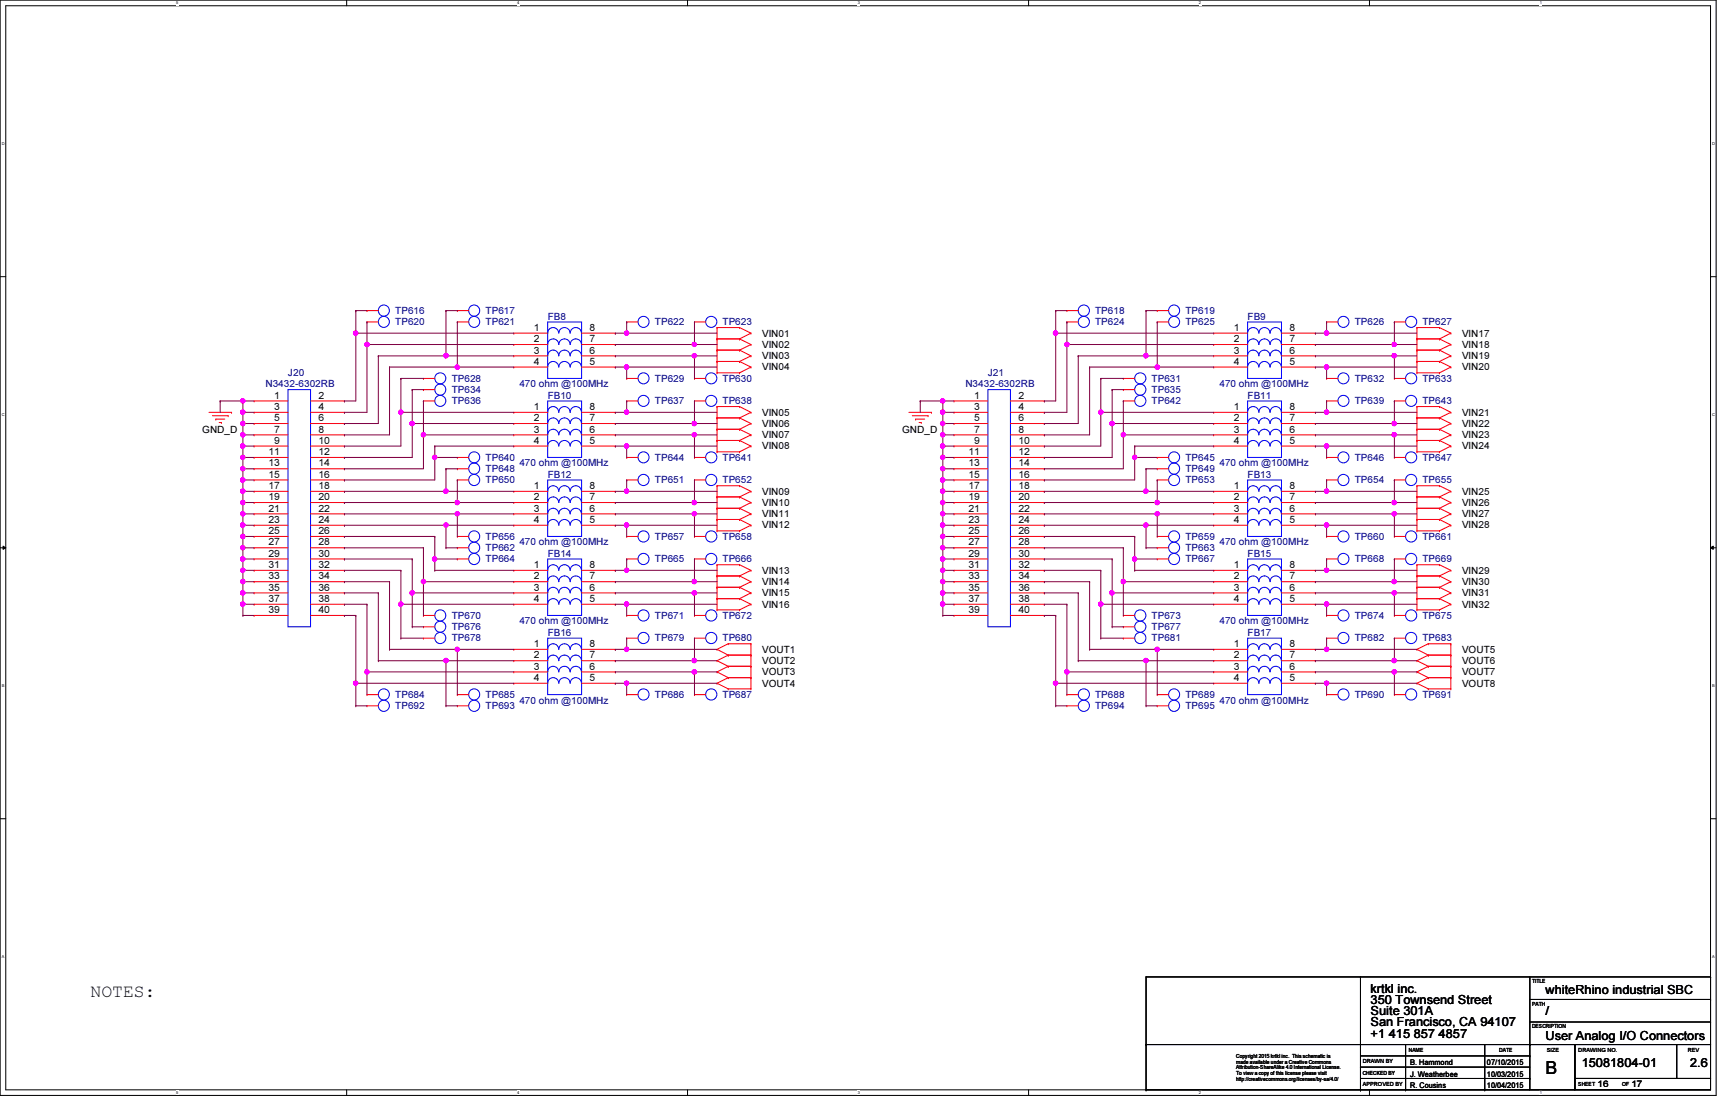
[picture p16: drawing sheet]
<svg xmlns="http://www.w3.org/2000/svg" width="432mm" height="279mm" viewBox="0 0 432 279" stroke-linecap="round" stroke-linejoin="round" font-family="sans-serif">
<defs><g id="words">
<g font-size="4.5">
<text x="22.6" y="248.9">NOTES:</text>
<text x="386" y="268.3">B</text>
</g>
<g font-size="3.1">
<text x="342.3" y="247.8">krtkl inc.</text>
<text x="342.3" y="250.7">350 Townsend Street</text>
<text x="386" y="248.1">whiteRhino industrial SBC</text>
<text x="342.3" y="253.4">Suite 301A</text>
<text x="342.3" y="256.3">San Francisco, CA 94107</text>
<text x="386" y="253.4">/</text>
<text x="342.3" y="259.1">+1 415 857 4857</text>
<text x="386" y="259.7">User Analog I/O Connectors</text>
<text x="395" y="266.4">15081804-01</text>
<text x="422.1" y="266.4">2.6</text>
</g>
<g font-size="2.5" fill="#000080">
<text x="98.7" y="78.4">TP616</text>
<text x="98.7" y="81.2">TP620</text>
<text x="121.3" y="78.4">TP617</text>
<text x="121.3" y="81.2">TP621</text>
<text x="136.8" y="79.8">FB8</text>
<text x="163.6" y="81.2">TP622</text>
<text x="180.5" y="81.2">TP623</text>
<text x="273.5" y="81.2">TP624</text>
<text x="273.5" y="78.4">TP618</text>
<text x="296.1" y="78.4">TP619</text>
<text x="296.1" y="81.2">TP625</text>
<text x="311.6" y="79.8">FB9</text>
<text x="338.4" y="81.2">TP626</text>
<text x="355.3" y="81.2">TP627</text>
<text x="71.9" y="93.9">J20</text>
<text x="112.8" y="95.3">TP628</text>
<text x="163.6" y="95.3">TP629</text>
<text x="180.5" y="95.3">TP630</text>
<text x="246.7" y="93.9">J21</text>
<text x="287.6" y="95.3">TP631</text>
<text x="338.4" y="95.3">TP632</text>
<text x="355.3" y="95.3">TP633</text>
<text x="66.3" y="96.7">N3432-6302RB</text>
<text x="112.8" y="101">TP636</text>
<text x="112.8" y="98.1">TP634</text>
<text x="129.7" y="96.7">470 ohm @100MHz</text>
<text x="136.8" y="99.5">FB10</text>
<text x="163.6" y="101">TP637</text>
<text x="180.5" y="101">TP638</text>
<text x="241.1" y="96.7">N3432-6302RB</text>
<text x="287.6" y="101">TP642</text>
<text x="287.6" y="98.1">TP635</text>
<text x="304.5" y="96.7">470 ohm @100MHz</text>
<text x="311.6" y="99.5">FB11</text>
<text x="338.4" y="101">TP639</text>
<text x="355.3" y="101">TP643</text>
<text x="121.3" y="117.9">TP648</text>
<text x="121.3" y="115.1">TP640</text>
<text x="129.7" y="116.5">470 ohm @100MHz</text>
<text x="136.8" y="119.3">FB12</text>
<text x="163.6" y="115.1">TP644</text>
<text x="180.5" y="115.1">TP641</text>
<text x="296.1" y="115.1">TP645</text>
<text x="296.1" y="117.9">TP649</text>
<text x="304.5" y="116.5">470 ohm @100MHz</text>
<text x="311.6" y="119.3">FB13</text>
<text x="338.4" y="115.1">TP646</text>
<text x="355.3" y="115.1">TP647</text>
<text x="121.3" y="120.7">TP650</text>
<text x="163.6" y="120.7">TP651</text>
<text x="180.5" y="120.7">TP652</text>
<text x="296.1" y="120.7">TP653</text>
<text x="338.4" y="120.7">TP654</text>
<text x="355.3" y="120.7">TP655</text>
<text x="121.3" y="137.6">TP662</text>
<text x="121.3" y="134.8">TP656</text>
<text x="129.7" y="136.2">470 ohm @100MHz</text>
<text x="163.6" y="134.8">TP657</text>
<text x="180.5" y="134.8">TP658</text>
<text x="296.1" y="134.8">TP659</text>
<text x="296.1" y="137.6">TP663</text>
<text x="304.5" y="136.2">470 ohm @100MHz</text>
<text x="338.4" y="134.8">TP660</text>
<text x="355.3" y="134.8">TP661</text>
<text x="121.3" y="140.4">TP664</text>
<text x="136.8" y="139">FB14</text>
<text x="163.6" y="140.4">TP665</text>
<text x="180.5" y="140.4">TP666</text>
<text x="296.1" y="140.4">TP667</text>
<text x="311.6" y="139">FB15</text>
<text x="338.4" y="140.4">TP668</text>
<text x="355.3" y="140.4">TP669</text>
<text x="112.8" y="154.5">TP670</text>
<text x="129.7" y="155.9">470 ohm @100MHz</text>
<text x="163.6" y="154.5">TP671</text>
<text x="180.5" y="154.5">TP672</text>
<text x="287.6" y="154.5">TP673</text>
<text x="304.5" y="155.9">470 ohm @100MHz</text>
<text x="338.4" y="154.5">TP674</text>
<text x="355.3" y="154.5">TP675</text>
<text x="112.8" y="160.1">TP678</text>
<text x="112.8" y="157.4">TP676</text>
<text x="136.8" y="158.7">FB16</text>
<text x="163.6" y="160.1">TP679</text>
<text x="180.5" y="160.1">TP680</text>
<text x="287.6" y="160.1">TP681</text>
<text x="287.6" y="157.4">TP677</text>
<text x="311.6" y="158.7">FB17</text>
<text x="338.4" y="160.1">TP682</text>
<text x="355.3" y="160.1">TP683</text>
<text x="98.7" y="174.2">TP684</text>
<text x="98.7" y="177.1">TP692</text>
<text x="121.3" y="177.1">TP693</text>
<text x="121.3" y="174.2">TP685</text>
<text x="129.7" y="175.7">470 ohm @100MHz</text>
<text x="163.6" y="174.2">TP686</text>
<text x="180.5" y="174.2">TP687</text>
<text x="273.5" y="174.2">TP688</text>
<text x="273.5" y="177.1">TP694</text>
<text x="296.1" y="174.2">TP689</text>
<text x="296.1" y="177.1">TP695</text>
<text x="304.5" y="175.7">470 ohm @100MHz</text>
<text x="338.4" y="174.2">TP690</text>
<text x="355.3" y="174.2">TP691</text>
</g>
<g font-size="2.5">
<text x="133.3" y="82.6">1</text>
<text x="147.2" y="82.6">8</text>
<text x="308.1" y="82.6">1</text>
<text x="322" y="82.6">8</text>
<text x="133.3" y="85.4">2</text>
<text x="133.3" y="88.3">3</text>
<text x="147.2" y="85.4">7</text>
<text x="147.2" y="88.3">6</text>
<text x="190.3" y="89.7">VIN03</text>
<text x="190.3" y="86.9">VIN02</text>
<text x="190.3" y="84">VIN01</text>
<text x="308.1" y="85.4">2</text>
<text x="308.1" y="88.3">3</text>
<text x="322" y="85.4">7</text>
<text x="322" y="88.3">6</text>
<text x="365.1" y="89.7">VIN19</text>
<text x="365.1" y="86.9">VIN18</text>
<text x="365.1" y="84">VIN17</text>
<text x="133.3" y="91.1">4</text>
<text x="147.2" y="91.1">5</text>
<text x="190.3" y="92.5">VIN04</text>
<text x="308.1" y="91.1">4</text>
<text x="322" y="91.1">5</text>
<text x="365.1" y="92.5">VIN20</text>
<text x="68.5" y="99.5">1</text>
<text x="79.5" y="99.5">2</text>
<text x="243.3" y="99.5">1</text>
<text x="254.3" y="99.5">2</text>
<text x="50.5" y="108">GND_D</text>
<text x="68.5" y="102.4">3</text>
<text x="68.5" y="105.2">5</text>
<text x="68.5" y="108">7</text>
<text x="79.5" y="102.4">4</text>
<text x="79.5" y="105.2">6</text>
<text x="79.5" y="108">8</text>
<text x="133.3" y="105.2">2</text>
<text x="133.3" y="108">3</text>
<text x="133.3" y="102.4">1</text>
<text x="147.2" y="102.4">8</text>
<text x="147.2" y="105.2">7</text>
<text x="147.2" y="108">6</text>
<text x="190.3" y="106.6">VIN06</text>
<text x="190.3" y="103.8">VIN05</text>
<text x="225.3" y="108">GND_D</text>
<text x="243.3" y="102.4">3</text>
<text x="243.3" y="105.2">5</text>
<text x="243.3" y="108">7</text>
<text x="254.3" y="102.4">4</text>
<text x="254.3" y="105.2">6</text>
<text x="254.3" y="108">8</text>
<text x="308.1" y="105.2">2</text>
<text x="308.1" y="108">3</text>
<text x="308.1" y="102.4">1</text>
<text x="322" y="102.4">8</text>
<text x="322" y="105.2">7</text>
<text x="322" y="108">6</text>
<text x="365.1" y="106.6">VIN22</text>
<text x="365.1" y="103.8">VIN21</text>
<text x="67.1" y="113.6">11</text>
<text x="68.5" y="110.8">9</text>
<text x="79.5" y="110.8">10</text>
<text x="79.5" y="113.6">12</text>
<text x="133.3" y="110.8">4</text>
<text x="147.2" y="110.8">5</text>
<text x="190.3" y="112.2">VIN08</text>
<text x="190.3" y="109.4">VIN07</text>
<text x="241.9" y="113.6">11</text>
<text x="243.3" y="110.8">9</text>
<text x="254.3" y="110.8">10</text>
<text x="254.3" y="113.6">12</text>
<text x="308.1" y="110.8">4</text>
<text x="322" y="110.8">5</text>
<text x="365.1" y="112.2">VIN24</text>
<text x="365.1" y="109.4">VIN23</text>
<text x="67.1" y="116.5">13</text>
<text x="67.1" y="119.3">15</text>
<text x="79.5" y="116.5">14</text>
<text x="79.5" y="119.3">16</text>
<text x="241.9" y="116.5">13</text>
<text x="241.9" y="119.3">15</text>
<text x="254.3" y="116.5">14</text>
<text x="254.3" y="119.3">16</text>
<text x="67.1" y="122.1">17</text>
<text x="67.1" y="124.9">19</text>
<text x="79.5" y="122.1">18</text>
<text x="79.5" y="124.9">20</text>
<text x="133.3" y="124.9">2</text>
<text x="133.3" y="122.1">1</text>
<text x="147.2" y="122.1">8</text>
<text x="147.2" y="124.9">7</text>
<text x="190.3" y="123.5">VIN09</text>
<text x="241.9" y="122.1">17</text>
<text x="241.9" y="124.9">19</text>
<text x="254.3" y="122.1">18</text>
<text x="254.3" y="124.9">20</text>
<text x="308.1" y="124.9">2</text>
<text x="308.1" y="122.1">1</text>
<text x="322" y="122.1">8</text>
<text x="322" y="124.9">7</text>
<text x="365.1" y="123.5">VIN25</text>
<text x="67.1" y="127.7">21</text>
<text x="67.1" y="130.6">23</text>
<text x="79.5" y="127.7">22</text>
<text x="79.5" y="130.6">24</text>
<text x="133.3" y="127.7">3</text>
<text x="133.3" y="130.6">4</text>
<text x="147.2" y="127.7">6</text>
<text x="147.2" y="130.6">5</text>
<text x="190.3" y="132">VIN12</text>
<text x="190.3" y="129.2">VIN11</text>
<text x="190.3" y="126.3">VIN10</text>
<text x="241.9" y="127.7">21</text>
<text x="241.9" y="130.6">23</text>
<text x="254.3" y="127.7">22</text>
<text x="254.3" y="130.6">24</text>
<text x="308.1" y="127.7">3</text>
<text x="308.1" y="130.6">4</text>
<text x="322" y="127.7">6</text>
<text x="322" y="130.6">5</text>
<text x="365.1" y="132">VIN28</text>
<text x="365.1" y="129.2">VIN27</text>
<text x="365.1" y="126.3">VIN26</text>
<text x="67.1" y="133.3">25</text>
<text x="67.1" y="136.2">27</text>
<text x="79.5" y="133.3">26</text>
<text x="79.5" y="136.2">28</text>
<text x="241.9" y="133.3">25</text>
<text x="241.9" y="136.2">27</text>
<text x="254.3" y="133.3">26</text>
<text x="254.3" y="136.2">28</text>
<text x="67.1" y="139">29</text>
<text x="67.1" y="141.8">31</text>
<text x="79.5" y="139">30</text>
<text x="79.5" y="141.8">32</text>
<text x="133.3" y="141.8">1</text>
<text x="147.2" y="141.8">8</text>
<text x="190.3" y="143.3">VIN13</text>
<text x="241.9" y="139">29</text>
<text x="241.9" y="141.8">31</text>
<text x="254.3" y="139">30</text>
<text x="254.3" y="141.8">32</text>
<text x="308.1" y="141.8">1</text>
<text x="322" y="141.8">8</text>
<text x="365.1" y="143.3">VIN29</text>
<text x="67.1" y="144.7">33</text>
<text x="67.1" y="147.4">35</text>
<text x="79.5" y="144.7">34</text>
<text x="79.5" y="147.4">36</text>
<text x="133.3" y="144.7">2</text>
<text x="133.3" y="147.4">3</text>
<text x="147.2" y="144.7">7</text>
<text x="147.2" y="147.4">6</text>
<text x="190.3" y="148.9">VIN15</text>
<text x="190.3" y="146">VIN14</text>
<text x="241.9" y="144.7">33</text>
<text x="241.9" y="147.4">35</text>
<text x="254.3" y="144.7">34</text>
<text x="254.3" y="147.4">36</text>
<text x="308.1" y="144.7">2</text>
<text x="308.1" y="147.4">3</text>
<text x="322" y="144.7">7</text>
<text x="322" y="147.4">6</text>
<text x="365.1" y="148.9">VIN31</text>
<text x="365.1" y="146">VIN30</text>
<text x="67.1" y="150.3">37</text>
<text x="67.1" y="153.1">39</text>
<text x="79.5" y="150.3">38</text>
<text x="79.5" y="153.1">40</text>
<text x="133.3" y="150.3">4</text>
<text x="147.2" y="150.3">5</text>
<text x="190.3" y="151.7">VIN16</text>
<text x="241.9" y="150.3">37</text>
<text x="241.9" y="153.1">39</text>
<text x="254.3" y="150.3">38</text>
<text x="254.3" y="153.1">40</text>
<text x="308.1" y="150.3">4</text>
<text x="322" y="150.3">5</text>
<text x="365.1" y="151.7">VIN32</text>
<text x="133.3" y="161.5">1</text>
<text x="147.2" y="161.5">8</text>
<text x="308.1" y="161.5">1</text>
<text x="322" y="161.5">8</text>
<text x="133.3" y="164.4">2</text>
<text x="133.3" y="167.2">3</text>
<text x="147.2" y="164.4">7</text>
<text x="147.2" y="167.2">6</text>
<text x="190.3" y="165.8">VOUT2</text>
<text x="190.3" y="163">VOUT1</text>
<text x="308.1" y="164.4">2</text>
<text x="308.1" y="167.2">3</text>
<text x="322" y="164.4">7</text>
<text x="322" y="167.2">6</text>
<text x="365.1" y="165.8">VOUT6</text>
<text x="365.1" y="163">VOUT5</text>
<text x="133.3" y="170">4</text>
<text x="147.2" y="170">5</text>
<text x="190.3" y="171.4">VOUT4</text>
<text x="190.3" y="168.6">VOUT3</text>
<text x="308.1" y="170">4</text>
<text x="322" y="170">5</text>
<text x="365.1" y="171.4">VOUT8</text>
<text x="365.1" y="168.6">VOUT7</text>
</g>
<g font-size="2.2">
<text x="399" y="271.3">16</text>
<text x="407.4" y="271.3">17</text>
</g>
<g font-size="1.9">
<text x="352.2" y="268.8">J. Weatherbee</text>
<text x="352.2" y="266">B. Hammond</text>
<text x="371.3" y="266">07/10/2015</text>
<text x="371.3" y="268.8">10/03/2015</text>
<text x="352.2" y="271.6">R. Cousins</text>
<text x="371.3" y="271.6">10/04/2015</text>
</g>
<g font-size="1.4">
<text x="382.6" y="245.5">TITLE</text>
<text x="382.6" y="251.1">PATH</text>
<text x="382.6" y="256.8">DESCRIPTION</text>
<text x="351.9" y="262.7">NAME</text>
<text x="374.4" y="262.7">DATE</text>
<text x="386.3" y="262.7">SIZE</text>
<text x="394.2" y="262.7">DRAWING NO.</text>
<text x="421.5" y="262.7">REV</text>
<text x="308.7" y="264.1">Copyright 2015 krtkl inc. This schematic is</text>
<text x="308.7" y="265.6">made available under a Creative Commons</text>
<text x="308.7" y="267">Attribution-ShareAlike 4.0 International License.</text>
<text x="308.7" y="268.4">To view a copy of this license please visit</text>
<text x="308.7" y="269.9">http://creativecommons.org/licenses/by-sa/4.0/</text>
<text x="340.3" y="265.5">DRAWN BY</text>
<text x="340.3" y="268.4">CHECKED BY</text>
<text x="340.3" y="271.1">APPROVED BY</text>
<text x="394.2" y="271.1">SHEET</text>
<text x="405.1" y="271.1">OF</text>
</g>
<g font-size="1">
<text x="44" y="1.1">5</text>
<text x="129.1" y="1.1">4</text>
<text x="214.2" y="1.1">3</text>
<text x="299.4" y="1.1">2</text>
<text x="384.6" y="1.1">1</text>
<text x=".4" y="36.2">D</text>
<text x="427.6" y="36.2">D</text>
<text x=".4" y="103.8">C</text>
<text x="427.6" y="103.8">C</text>
<text x=".4" y="171.5">B</text>
<text x="427.6" y="171.5">B</text>
<text x=".4" y="239.1">A</text>
<text x="427.6" y="239.1">A</text>
<text x="44" y="273.2">5</text>
<text x="129.1" y="273.2">4</text>
<text x="214.2" y="273.2">3</text>
<text x="299.4" y="273.2">2</text>
<text x="384.6" y="273.2">1</text>
</g>
</g></defs>
<path d="M0 0h428.6v273.5h-428.6zM1.4 1.4h425.8v270.7h-425.8z" fill="none" stroke="#000" stroke-width=".25"/>
<g fill="#fff">
<path d="M44 .2h.5v1.2h-.5z"/>
<path d="M44 272.3h.5v1.1h-.5z"/>
</g>
<path d="M86.6 0v1.4M86.6 272.1v1.4" fill="none" stroke="#000" stroke-width=".25"/>
<g fill="#fff">
<path d="M129.1 .2h.6v1.2h-.6z"/>
<path d="M129.1 272.3h.6v1.1h-.6z"/>
</g>
<path d="M171.7 0v1.4M171.7 272.1v1.4" fill="none" stroke="#000" stroke-width=".25"/>
<g fill="#fff">
<path d="M214.2 .2h.6v1.2h-.6z"/>
<path d="M214.2 272.3h.6v1.1h-.6z"/>
</g>
<path d="M256.9 0v1.4M256.9 272.1v1.4" fill="none" stroke="#000" stroke-width=".25"/>
<g fill="#fff">
<path d="M299.4 .2h.6v1.2h-.6z"/>
<path d="M299.4 272.3h.6v1.1h-.6z"/>
</g>
<path d="M342 0v1.4M342 272.1v1.4" fill="none" stroke="#000" stroke-width=".25"/>
<g fill="#fff">
<path d="M384.6 .2h.5v1.2h-.5z"/>
<path d="M384.6 272.3h.5v1.1h-.5z"/>
<path d="M.4 35.3h.7v1.1h-.7z"/>
<path d="M427.6 35.3h.7v1.1h-.7z"/>
<path d="M.4 102.9h.7v1.2h-.7z"/>
<path d="M427.6 102.9h.7v1.2h-.7z"/>
</g>
<path d="M0 69.1h1.4M427.2 69.1h1.4" fill="none" stroke="#000" stroke-width=".25"/>
<g fill="#fff">
<path d="M.4 170.6h.7v1.1h-.7z"/>
<path d="M427.6 170.6h.6v1.1h-.6z"/>
</g>
<path d="M0 136.8h1.4M.8 136.4l.6 .4-.6 .4zM427.2 136.8l.7-.4v.8zM427.2 136.8h1.4" fill="none" stroke="#000" stroke-width=".25"/>
<path d="M.8 136.4l.6 .4-.6 .4zM427.2 136.8l.7-.4v.8z" fill="#000"/>
<g fill="#fff">
<path d="M.4 238.3h.7v1.1h-.7z"/>
<path d="M427.6 238.3h.6v1.1h-.6z"/>
</g>
<g fill="none" stroke="#000" stroke-width=".25">
<path d="M0 204.4h1.4M427.2 204.4h1.4M339.8 243.9h.1M339.8 243.9v28.2M382.1 243.9v16.9M382.1 249.6h45.1M382.1 255.2h45.1M427.2 243.9h.1M427.2 249.6h.1M427.2 255.2h.1M427.2 243.9h-141v28.2M427.2 243.9v16.9"/>
<path d="M286.2 272.1h.1M286.2 260.8h.1M286.2 272.1h95.9M286.2 260.8h95.9M339.8 272.1h.1M339.8 266.4h.1M339.8 263.7h42.3M339.8 266.4h42.3M339.8 269.3h42.3M351 272.1h.1M351 260.8v11.3M370.8 272.1h.1"/>
<path d="M370.8 260.8v11.3M382.1 260.8h11.2v11.3h-11.2zM382.1 260.8h.1M382.1 263.7h.1M382.1 269.3h.1M393.3 269.3h33.9v2.8h-33.9zM393.3 260.8h25.4v8.5h-25.4zM418.7 260.8h8.5v8.5h-8.5z"/>
</g>
<g fill="none" stroke="#f00" stroke-width=".25">
<path d="M91.7 77.6h.1M91.7 77.6h2.8M114.2 77.6h.1M114.2 77.6h2.9M266.4 77.6h.1M266.4 77.6h2.9M289 77.6h.1M289 77.6h2.8M91.7 80.4h.1M91.7 80.4h2.8M105.7 94.5h.1M105.7 97.3h.1"/>
<path d="M105.7 94.5h2.9M105.7 97.3h2.9M114.2 80.4h.1M114.2 80.4h2.9M128.3 86h.1M128.3 88.9h.1M128.3 91.7h.1M128.3 83.2h.1M128.3 86h8.5M128.3 88.9h8.5M128.3 91.7h8.5M128.3 83.2h8.5"/>
<path d="M145.2 86h8.5M145.2 88.9h8.5M145.2 91.7h8.5M145.2 83.2h8.5M153.7 83.2h.1M153.7 86h.1M153.7 88.9h.1M153.7 91.7h.1M156.5 80.4h.1M156.5 94.5h.1M156.5 80.4h2.8M156.5 94.5h2.8"/>
<path d="M173.4 94.5h.1M173.4 80.4h.1M173.4 80.4h2.8M173.4 94.5h2.8M179.1 93.1h.1M179.1 90.3h.1M179.1 87.4h.1M179.1 84.6h.1M179.1 81.8h.1M179.1 81.8v11.3M179.1 93.1h5.6M179.1 90.3h5.6"/>
<path d="M179.1 87.4h5.6M179.1 84.6h5.6M179.1 81.8h5.6M184.7 93.1h.1M184.7 90.3h.1M184.7 87.4h.1M184.7 84.6h.1M184.7 81.8h.1M184.7 90.3l2.8 1.4M184.7 87.4l2.8 1.5M184.7 84.6l2.8 1.4M184.7 81.8l2.8 1.4"/>
<path d="M187.5 91.7h.1M187.5 88.9h.1M187.5 86h.1M187.5 83.2h.1M187.5 91.7l-2.8 1.4M187.5 88.9l-2.8 1.4M187.5 86l-2.8 1.4M187.5 83.2l-2.8 1.4M266.4 80.4h.1M266.4 80.4h2.9M280.5 97.3h.1M280.5 94.5h.1"/>
<path d="M280.5 94.5h2.9M280.5 97.3h2.9M289 80.4h.1M289 80.4h2.8M303.1 86h.1M303.1 88.9h.1M303.1 91.7h.1M303.1 83.2h.1M303.1 86h8.5M303.1 88.9h8.5M303.1 91.7h8.5M303.1 83.2h8.5"/>
<path d="M320 86h8.5M320 88.9h8.5M320 91.7h8.5M320 83.2h8.5M328.5 83.2h.1M328.5 86h.1M328.5 88.9h.1M328.5 91.7h.1M331.3 80.4h.1M331.3 94.5h.1M331.3 80.4h2.8M331.3 94.5h2.8"/>
<path d="M348.2 94.5h.1M348.2 80.4h.1M348.2 80.4h2.8M348.2 94.5h2.8M353.9 93.1h.1M353.9 90.3h.1M353.9 87.4h.1M353.9 84.6h.1M353.9 81.8h.1M353.9 93.1h5.6M353.9 90.3h5.6M353.9 87.4h5.6"/>
<path d="M353.9 84.6h5.6M353.9 81.8h5.6M353.9 81.8v11.3M359.5 93.1h.1M359.5 90.3h.1M359.5 87.4h.1M359.5 84.6h.1M359.5 81.8h.1M359.5 90.3l2.8 1.4M359.5 87.4l2.8 1.5M359.5 84.6l2.8 1.4M359.5 81.8l2.8 1.4"/>
<path d="M362.3 91.7h.1M362.3 88.9h.1M362.3 86h.1M362.3 83.2h.1M362.3 91.7l-2.8 1.4M362.3 88.9l-2.8 1.4M362.3 86l-2.8 1.4M362.3 83.2l-2.8 1.4M52.2 103h5.6M53 103.8h4M53.9 104.6h.1M53.9 104.6h2.2"/>
<path d="M54.7 105.5h.6M55.3 105.5h.1M57 103.8h.1M57.8 103h.1M63.5 100.1h.1M63.5 103h.1M63.5 105.7h.1M63.5 108.6h.1M63.5 111.4h.1M63.5 114.2h.1M63.5 117.1h.1M63.5 119.8h.1"/>
<path d="M63.5 103h8.4M63.5 119.8h8.4M63.5 114.2h8.4M63.5 100.1h8.4M63.5 105.7h8.4M63.5 108.6h8.4M63.5 111.4h8.4M63.5 117.1h8.4M77.6 103h8.4M77.6 119.8h8.4M77.6 114.2h8.4M77.6 100.1h8.4"/>
<path d="M77.6 105.7h8.4M77.6 108.6h8.4M77.6 111.4h8.4M77.6 117.1h8.4M86 100.1h.1M86 103h.1M86 105.7h.1M86 108.6h.1M86 111.4h.1M86 114.2h.1M86 117.1h.1M86 119.8h.1"/>
<path d="M105.7 100.1h.1M105.7 100.1h2.9M114.2 119.8h.1M114.2 117.1h.1M114.2 114.2h.1M114.2 119.8h2.9M114.2 114.2h2.9M114.2 117.1h2.9M128.3 105.7h.1M128.3 108.6h.1M128.3 111.4h.1M128.3 103h.1"/>
<path d="M128.3 103h8.5M128.3 105.7h8.5M128.3 108.6h8.5M128.3 111.4h8.5M145.2 103h8.5M145.2 105.7h8.5M145.2 108.6h8.5M145.2 111.4h8.5M153.7 103h.1M153.7 105.7h.1M153.7 108.6h.1M153.7 111.4h.1"/>
<path d="M156.5 114.2h.1M156.5 100.1h.1M156.5 119.8h.1M156.5 119.8h2.8M156.5 114.2h2.8M156.5 100.1h2.8M173.4 100.1h.1M173.4 119.8h.1M173.4 114.2h.1M173.4 119.8h2.8M173.4 114.2h2.8M173.4 100.1h2.8"/>
<path d="M179.1 112.8h.1M179.1 110h.1M179.1 107.2h.1M179.1 104.4h.1M179.1 101.5h.1M179.1 112.8h5.6M179.1 101.5v11.3M179.1 110h5.6M179.1 107.2h5.6M179.1 104.4h5.6M179.1 101.5h5.6M184.7 112.8h.1"/>
<path d="M184.7 110h.1M184.7 107.2h.1M184.7 104.4h.1M184.7 101.5h.1M184.7 110l2.8 1.4M184.7 107.2l2.8 1.4M184.7 104.4l2.8 1.3M184.7 101.5l2.8 1.5M187.5 111.4h.1M187.5 108.6h.1M187.5 105.7h.1M187.5 103h.1"/>
<path d="M187.5 111.4l-2.8 1.4M187.5 108.6l-2.8 1.4M187.5 105.7l-2.8 1.5M187.5 103l-2.8 1.4M227 103h5.6M227.8 103.8h4M228.7 104.6h.1M228.7 104.6h2.2M229.5 105.5h.6M230.1 105.5h.1M231.8 103.8h.1M232.6 103h.1"/>
<path d="M238.3 100.1h.1M238.3 103h.1M238.3 105.7h.1M238.3 108.6h.1M238.3 111.4h.1M238.3 114.2h.1M238.3 117.1h.1M238.3 119.8h.1M238.3 103h8.4M238.3 119.8h8.4M238.3 114.2h8.4M238.3 100.1h8.4"/>
<path d="M238.3 105.7h8.4M238.3 108.6h8.4M238.3 111.4h8.4M238.3 117.1h8.4M252.3 103h8.5M252.3 119.8h8.5M252.3 114.2h8.5M252.3 100.1h8.5M252.3 105.7h8.5M252.3 108.6h8.5M252.3 111.4h8.5M252.3 117.1h8.5"/>
<path d="M260.8 100.1h.1M260.8 103h.1M260.8 105.7h.1M260.8 108.6h.1M260.8 111.4h.1M260.8 114.2h.1M260.8 117.1h.1M260.8 119.8h.1M280.5 100.1h.1M280.5 100.1h2.9M289 114.2h.1M289 117.1h.1"/>
<path d="M289 119.8h.1M289 119.8h2.8M289 114.2h2.8M289 117.1h2.8M303.1 105.7h.1M303.1 108.6h.1M303.1 111.4h.1M303.1 103h.1M303.1 103h8.5M303.1 105.7h8.5M303.1 108.6h8.5M303.1 111.4h8.5"/>
<path d="M320 103h8.5M320 105.7h8.5M320 108.6h8.5M320 111.4h8.5M328.5 103h.1M328.5 105.7h.1M328.5 108.6h.1M328.5 111.4h.1M331.3 119.8h.1M331.3 114.2h.1M331.3 100.1h.1M331.3 119.8h2.8"/>
<path d="M331.3 114.2h2.8M331.3 100.1h2.8M348.2 119.8h.1M348.2 114.2h.1M348.2 100.1h.1M348.2 119.8h2.8M348.2 114.2h2.8M348.2 100.1h2.8M353.9 112.8h.1M353.9 110h.1M353.9 107.2h.1M353.9 104.4h.1"/>
<path d="M353.9 101.5h.1M353.9 112.8h5.6M353.9 110h5.6M353.9 107.2h5.6M353.9 104.4h5.6M353.9 101.5h5.6M353.9 101.5v11.3M359.5 112.8h.1M359.5 110h.1M359.5 107.2h.1M359.5 104.4h.1M359.5 101.5h.1"/>
<path d="M359.5 110l2.8 1.4M359.5 107.2l2.8 1.4M359.5 104.4l2.8 1.3M359.5 101.5l2.8 1.5M362.3 111.4h.1M362.3 108.6h.1M362.3 105.7h.1M362.3 103h.1M362.3 111.4l-2.8 1.4M362.3 108.6l-2.8 1.4M362.3 105.7l-2.8 1.5M362.3 103l-2.8 1.4"/>
<path d="M63.5 122.7h.1M63.5 125.5h.1M63.5 128.3h.1M63.5 131.1h.1M63.5 133.9h.1M63.5 136.8h.1M63.5 139.6h.1M63.5 139.6h8.4M63.5 133.9h8.4M63.5 136.8h8.4M63.5 122.7h8.4M63.5 125.5h8.4"/>
<path d="M63.5 128.3h8.4M63.5 131.1h8.4M77.6 139.6h8.4M77.6 133.9h8.4M77.6 136.8h8.4M77.6 122.7h8.4M77.6 125.5h8.4M77.6 128.3h8.4M77.6 131.1h8.4M86 122.7h.1M86 125.5h.1M86 128.3h.1"/>
<path d="M86 131.1h.1M86 133.9h.1M86 136.8h.1M86 139.6h.1M114.2 136.8h.1M114.2 133.9h.1M114.2 139.6h.1M114.2 139.6h2.9M114.2 133.9h2.9M114.2 136.8h2.9M128.3 125.5h.1M128.3 128.3h.1"/>
<path d="M128.3 131.1h.1M128.3 122.7h.1M128.3 122.7h8.5M128.3 125.5h8.5M128.3 128.3h8.5M128.3 131.1h8.5M145.2 122.7h8.5M145.2 125.5h8.5M145.2 128.3h8.5M145.2 131.1h8.5M153.7 122.7h.1M153.7 125.5h.1"/>
<path d="M153.7 128.3h.1M153.7 131.1h.1M156.5 133.9h.1M156.5 139.6h.1M156.5 139.6h2.8M156.5 133.9h2.8M173.4 139.6h.1M173.4 133.9h.1M173.4 139.6h2.8M173.4 133.9h2.8M179.1 132.5h.1M179.1 129.7h.1"/>
<path d="M179.1 126.9h.1M179.1 124.1h.1M179.1 121.3h.1M179.1 121.3v11.2M179.1 132.5h5.6M179.1 129.7h5.6M179.1 126.9h5.6M179.1 124.1h5.6M179.1 121.3h5.6M184.7 132.5h.1M184.7 129.7h.1M184.7 126.9h.1"/>
<path d="M184.7 124.1h.1M184.7 121.3h.1M184.7 129.7l2.8 1.4M184.7 126.9l2.8 1.4M184.7 124.1l2.8 1.4M184.7 121.3l2.8 1.4M187.5 131.1h.1M187.5 128.3h.1M187.5 125.5h.1M187.5 122.7h.1M187.5 131.1l-2.8 1.4M187.5 128.3l-2.8 1.4"/>
<path d="M187.5 125.5l-2.8 1.4M187.5 122.7l-2.8 1.4M238.3 122.7h.1M238.3 125.5h.1M238.3 128.3h.1M238.3 131.1h.1M238.3 133.9h.1M238.3 136.8h.1M238.3 139.6h.1M238.3 139.6h8.4M238.3 133.9h8.4M238.3 136.8h8.4"/>
<path d="M238.3 122.7h8.4M238.3 125.5h8.4M238.3 128.3h8.4M238.3 131.1h8.4M252.3 139.6h8.5M252.3 133.9h8.5M252.3 136.8h8.5M252.3 122.7h8.5M252.3 125.5h8.5M252.3 128.3h8.5M252.3 131.1h8.5M260.8 122.7h.1"/>
<path d="M260.8 125.5h.1M260.8 128.3h.1M260.8 131.1h.1M260.8 133.9h.1M260.8 136.8h.1M260.8 139.6h.1M289 139.6h.1M289 133.9h.1M289 136.8h.1M289 139.6h2.8M289 133.9h2.8M289 136.8h2.8"/>
<path d="M303.1 125.5h.1M303.1 128.3h.1M303.1 131.1h.1M303.1 122.7h.1M303.1 122.7h8.5M303.1 125.5h8.5M303.1 128.3h8.5M303.1 131.1h8.5M320 122.7h8.5M320 125.5h8.5M320 128.3h8.5M320 131.1h8.5"/>
<path d="M328.5 122.7h.1M328.5 125.5h.1M328.5 128.3h.1M328.5 131.1h.1M331.3 133.9h.1M331.3 139.6h.1M331.3 139.6h2.8M331.3 133.9h2.8M348.2 139.6h.1M348.2 133.9h.1M348.2 139.6h2.8M348.2 133.9h2.8"/>
<path d="M353.9 132.5h.1M353.9 129.7h.1M353.9 126.9h.1M353.9 124.1h.1M353.9 121.3h.1M353.9 132.5h5.6M353.9 129.7h5.6M353.9 126.9h5.6M353.9 124.1h5.6M353.9 121.3h5.6M353.9 121.3v11.2M359.5 132.5h.1"/>
<path d="M359.5 129.7h.1M359.5 126.9h.1M359.5 124.1h.1M359.5 121.3h.1M359.5 129.7l2.8 1.4M359.5 126.9l2.8 1.4M359.5 124.1l2.8 1.4M359.5 121.3l2.8 1.4M362.3 131.1h.1M362.3 128.3h.1M362.3 125.5h.1M362.3 122.7h.1"/>
<path d="M362.3 131.1l-2.8 1.4M362.3 128.3l-2.8 1.4M362.3 125.5l-2.8 1.4M362.3 122.7l-2.8 1.4M63.5 142.4h.1M63.5 145.2h.1M63.5 148h.1M63.5 150.9h.1M63.5 153.7h.1M63.5 153.7h8.4M63.5 145.2h8.4M63.5 148h8.4"/>
<path d="M63.5 150.9h8.4M63.5 142.4h8.4M77.6 153.7h8.4M77.6 145.2h8.4M77.6 148h8.4M77.6 150.9h8.4M77.6 142.4h8.4M86 142.4h.1M86 145.2h.1M86 148h.1M86 150.9h.1M86 153.7h.1"/>
<path d="M105.7 159.3h.1M105.7 153.7h.1M105.7 156.5h.1M105.7 159.3h2.9M105.7 153.7h2.9M105.7 156.5h2.9M128.3 145.2h.1M128.3 148h.1M128.3 150.9h.1M128.3 142.4h.1M128.3 145.2h8.5M128.3 148h8.5"/>
<path d="M128.3 150.9h8.5M128.3 142.4h8.5M145.2 145.2h8.5M145.2 148h8.5M145.2 150.9h8.5M145.2 142.4h8.5M153.7 142.4h.1M153.7 145.2h.1M153.7 148h.1M153.7 150.9h.1M156.5 153.7h.1M156.5 159.3h.1"/>
<path d="M156.5 159.3h2.8M156.5 153.7h2.8M173.4 159.3h.1M173.4 153.7h.1M173.4 159.3h2.8M173.4 153.7h2.8M179.1 152.3h.1M179.1 149.5h.1M179.1 146.6h.1M179.1 143.8h.1M179.1 141h.1M179.1 141v11.3"/>
<path d="M179.1 152.3h5.6M179.1 149.5h5.6M179.1 146.6h5.6M179.1 143.8h5.6M179.1 141h5.6M184.7 152.3h.1M184.7 149.5h.1M184.7 146.6h.1M184.7 143.8h.1M184.7 141h.1M184.7 149.5l2.8 1.4M184.7 146.6l2.8 1.4"/>
<path d="M184.7 143.8l2.8 1.4M184.7 141l2.8 1.4M187.5 150.9h.1M187.5 148h.1M187.5 145.2h.1M187.5 142.4h.1M187.5 150.9l-2.8 1.4M187.5 148l-2.8 1.5M187.5 145.2l-2.8 1.4M187.5 142.4l-2.8 1.4M238.3 142.4h.1M238.3 145.2h.1"/>
<path d="M238.3 148h.1M238.3 150.9h.1M238.3 153.7h.1M238.3 153.7h8.4M238.3 145.2h8.4M238.3 148h8.4M238.3 150.9h8.4M238.3 142.4h8.4M252.3 153.7h8.5M252.3 145.2h8.5M252.3 148h8.5M252.3 150.9h8.5"/>
<path d="M252.3 142.4h8.5M260.8 142.4h.1M260.8 145.2h.1M260.8 148h.1M260.8 150.9h.1M260.8 153.7h.1M280.5 159.3h.1M280.5 156.5h.1M280.5 153.7h.1M280.5 159.3h2.9M280.5 153.7h2.9M280.5 156.5h2.9"/>
<path d="M303.1 145.2h.1M303.1 148h.1M303.1 150.9h.1M303.1 142.4h.1M303.1 145.2h8.5M303.1 148h8.5M303.1 150.9h8.5M303.1 142.4h8.5M320 145.2h8.5M320 148h8.5M320 150.9h8.5M320 142.4h8.5"/>
<path d="M328.5 142.4h.1M328.5 145.2h.1M328.5 148h.1M328.5 150.9h.1M331.3 153.7h.1M331.3 159.3h.1M331.3 159.3h2.8M331.3 153.7h2.8M348.2 159.3h.1M348.2 153.7h.1M348.2 159.3h2.8M348.2 153.7h2.8"/>
<path d="M353.9 152.3h.1M353.9 149.5h.1M353.9 146.6h.1M353.9 143.8h.1M353.9 141h.1M353.9 152.3h5.6M353.9 149.5h5.6M353.9 146.6h5.6M353.9 143.8h5.6M353.9 141h5.6M353.9 141v11.3M359.5 152.3h.1"/>
<path d="M359.5 149.5h.1M359.5 146.6h.1M359.5 143.8h.1M359.5 141h.1M359.5 149.5l2.8 1.4M359.5 146.6l2.8 1.4M359.5 143.8l2.8 1.4M359.5 141l2.8 1.4M362.3 150.9h.1M362.3 148h.1M362.3 145.2h.1M362.3 142.4h.1"/>
<path d="M362.3 150.9l-2.8 1.4M362.3 148l-2.8 1.5M362.3 145.2l-2.8 1.4M362.3 142.4l-2.8 1.4M91.7 173.4h.1M91.7 176.2h.1M91.7 173.4h2.8M91.7 176.2h2.8M114.2 176.2h.1M114.2 173.4h.1M114.2 173.4h2.9M114.2 176.2h2.9"/>
<path d="M128.3 165h.1M128.3 167.8h.1M128.3 170.6h.1M128.3 162.1h.1M128.3 165h8.5M128.3 167.8h8.5M128.3 170.6h8.5M128.3 162.1h8.5M145.2 165h8.5M145.2 167.8h8.5M145.2 170.6h8.5M145.2 162.1h8.5"/>
<path d="M153.7 162.1h.1M153.7 165h.1M153.7 167.8h.1M153.7 170.6h.1M156.5 173.4h.1M156.5 173.4h2.8M173.4 173.4h.1M173.4 173.4h2.8M179.1 170.6h.1M179.1 167.8h.1M179.1 165h.1M179.1 162.1h.1"/>
<path d="M179.1 170.6l2.8 1.4M179.1 167.8l2.8 1.4M179.1 165l2.8 1.4M179.1 162.1l2.8 1.5M181.9 169.2h.1M181.9 172h.1M181.9 166.4h.1M181.9 163.6h.1M181.9 160.7h.1M181.9 169.2h5.6M181.9 172h5.6M181.9 166.4h5.6"/>
<path d="M181.9 163.6h5.6M181.9 160.7h5.6M181.9 169.2l-2.8 1.4M181.9 166.4l-2.8 1.4M181.9 163.6l-2.8 1.4M181.9 160.7l-2.8 1.4M187.5 172h.1M187.5 169.2h.1M187.5 166.4h.1M187.5 163.6h.1M187.5 160.7h.1M187.5 160.7v11.3"/>
<path d="M266.4 173.4h.1M266.4 176.2h.1M266.4 173.4h2.9M266.4 176.2h2.9M289 173.4h.1M289 176.2h.1M289 173.4h2.8M289 176.2h2.8M303.1 165h.1M303.1 167.8h.1M303.1 170.6h.1M303.1 162.1h.1"/>
<path d="M303.1 165h8.5M303.1 167.8h8.5M303.1 170.6h8.5M303.1 162.1h8.5M320 165h8.5M320 167.8h8.5M320 170.6h8.5M320 162.1h8.5M328.5 162.1h.1M328.5 165h.1M328.5 167.8h.1M328.5 170.6h.1"/>
<path d="M331.3 173.4h.1M331.3 173.4h2.8M348.2 173.4h.1M348.2 173.4h2.8M353.9 170.6h.1M353.9 167.8h.1M353.9 165h.1M353.9 162.1h.1M353.9 170.6l2.8 1.4M353.9 167.8l2.8 1.4M353.9 165l2.8 1.4M353.9 162.1l2.8 1.5"/>
<path d="M356.7 169.2h.1M356.7 172h.1M356.7 166.4h.1M356.7 163.6h.1M356.7 160.7h.1M356.7 169.2h5.6M356.7 169.2l-2.8 1.4M356.7 172h5.6M356.7 166.4h5.6M356.7 166.4l-2.8 1.4M356.7 163.6h5.6M356.7 163.6l-2.8 1.4"/>
<path d="M356.7 160.7h5.6M356.7 160.7l-2.8 1.4M362.3 172h.1M362.3 169.2h.1M362.3 166.4h.1M362.3 163.6h.1M362.3 160.7h.1M362.3 160.7v11.3"/>
</g>
<g fill="none" stroke="#00f" stroke-width=".25">
<path d="M71.9 97.3h5.7v59.2h-5.7zM136.8 80.4h8.4v14.1h-8.4zM136.8 83.2a1.38 1.38 0 0 1 1.4-1.4 1.38 1.38 0 0 1 1.3 1.4 1.42 1.42 0 0 1 1.4-1.4 1.42 1.42 0 0 1 1.5 1.4M136.8 86a1.38 1.38 0 0 1 1.4-1.4 1.38 1.38 0 0 1 1.3 1.4 1.42 1.42 0 0 1 1.4-1.4 1.42 1.42 0 0 1 1.5 1.4M136.8 88.9a1.38 1.38 0 0 1 1.4-1.5 1.38 1.38 0 0 1 1.3 1.5 1.42 1.42 0 0 1 1.4-1.5 1.42 1.42 0 0 1 1.5 1.5M136.8 91.7a1.38 1.38 0 0 1 1.4-1.4 1.38 1.38 0 0 1 1.3 1.4 1.42 1.42 0 0 1 1.4-1.4 1.42 1.42 0 0 1 1.5 1.4M142.4 83.2a1.4 1.4 0 0 1 1.4-1.4 1.4 1.4 0 0 1 1.4 1.4M142.4 86a1.4 1.4 0 0 1 1.4-1.4 1.4 1.4 0 0 1 1.4 1.4M142.4 88.9a1.4 1.4 0 0 1 1.4-1.5 1.4 1.4 0 0 1 1.4 1.5M142.4 91.7a1.4 1.4 0 0 1 1.4-1.4 1.4 1.4 0 0 1 1.4 1.4M246.7 97.3h5.6v59.2h-5.6zM311.6 80.4h8.4v14.1h-8.4z"/>
<path d="M311.6 83.2a1.4 1.4 0 0 1 1.4-1.4 1.4 1.4 0 0 1 1.4 1.4M311.6 86a1.4 1.4 0 0 1 1.4-1.4 1.4 1.4 0 0 1 1.4 1.4M311.6 88.9a1.4 1.4 0 0 1 1.4-1.5 1.4 1.4 0 0 1 1.4 1.5M311.6 91.7a1.4 1.4 0 0 1 1.4-1.4 1.4 1.4 0 0 1 1.4 1.4M314.4 83.2a1.38 1.38 0 0 1 1.4-1.4 1.38 1.38 0 0 1 1.4 1.4M314.4 86a1.38 1.38 0 0 1 1.4-1.4 1.38 1.38 0 0 1 1.4 1.4M314.4 88.9a1.38 1.38 0 0 1 1.4-1.5 1.38 1.38 0 0 1 1.4 1.5M314.4 91.7a1.38 1.38 0 0 1 1.4-1.4 1.38 1.38 0 0 1 1.4 1.4M317.2 83.2a1.4 1.4 0 0 1 1.4-1.4 1.4 1.4 0 0 1 1.4 1.4M317.2 86a1.4 1.4 0 0 1 1.4-1.4 1.4 1.4 0 0 1 1.4 1.4M317.2 88.9a1.4 1.4 0 0 1 1.4-1.5 1.4 1.4 0 0 1 1.4 1.5M317.2 91.7a1.4 1.4 0 0 1 1.4-1.4 1.4 1.4 0 0 1 1.4 1.4"/>
<path d="M136.8 100.1h8.4v14.1h-8.4zM136.8 119.8h8.4v14.1h-8.4zM136.8 103a1.38 1.38 0 0 1 1.4-1.5 1.38 1.38 0 0 1 1.3 1.5 1.42 1.42 0 0 1 1.4-1.5 1.42 1.42 0 0 1 1.5 1.5M136.8 105.7a1.38 1.38 0 0 1 1.4-1.3 1.38 1.38 0 0 1 1.3 1.3 1.42 1.42 0 0 1 1.4-1.3 1.42 1.42 0 0 1 1.5 1.3M136.8 108.6a1.38 1.38 0 0 1 1.4-1.4 1.38 1.38 0 0 1 1.3 1.4 1.42 1.42 0 0 1 1.4-1.4 1.42 1.42 0 0 1 1.5 1.4M136.8 111.4a1.38 1.38 0 0 1 1.4-1.4 1.38 1.38 0 0 1 1.3 1.4 1.42 1.42 0 0 1 1.4-1.4 1.42 1.42 0 0 1 1.5 1.4M142.4 103a1.4 1.4 0 0 1 1.4-1.5 1.4 1.4 0 0 1 1.4 1.5M142.4 105.7a1.4 1.4 0 0 1 1.4-1.3 1.4 1.4 0 0 1 1.4 1.3M142.4 108.6a1.4 1.4 0 0 1 1.4-1.4 1.4 1.4 0 0 1 1.4 1.4M142.4 111.4a1.4 1.4 0 0 1 1.4-1.4 1.4 1.4 0 0 1 1.4 1.4M311.6 100.1h8.4v14.1h-8.4zM311.6 119.8h8.4v14.1h-8.4z"/>
<path d="M311.6 103a1.4 1.4 0 0 1 1.4-1.5 1.4 1.4 0 0 1 1.4 1.5M311.6 105.7a1.4 1.4 0 0 1 1.4-1.3 1.4 1.4 0 0 1 1.4 1.3M311.6 108.6a1.4 1.4 0 0 1 1.4-1.4 1.4 1.4 0 0 1 1.4 1.4M311.6 111.4a1.4 1.4 0 0 1 1.4-1.4 1.4 1.4 0 0 1 1.4 1.4M314.4 103a1.38 1.38 0 0 1 1.4-1.5 1.38 1.38 0 0 1 1.4 1.5M314.4 105.7a1.38 1.38 0 0 1 1.4-1.3 1.38 1.38 0 0 1 1.4 1.3M314.4 108.6a1.38 1.38 0 0 1 1.4-1.4 1.38 1.38 0 0 1 1.4 1.4M314.4 111.4a1.38 1.38 0 0 1 1.4-1.4 1.38 1.38 0 0 1 1.4 1.4M317.2 103a1.4 1.4 0 0 1 1.4-1.5 1.4 1.4 0 0 1 1.4 1.5M317.2 105.7a1.4 1.4 0 0 1 1.4-1.3 1.4 1.4 0 0 1 1.4 1.3M317.2 108.6a1.4 1.4 0 0 1 1.4-1.4 1.4 1.4 0 0 1 1.4 1.4M317.2 111.4a1.4 1.4 0 0 1 1.4-1.4 1.4 1.4 0 0 1 1.4 1.4"/>
<path d="M136.8 139.6h8.4v14.1h-8.4zM136.8 122.7a1.38 1.38 0 0 1 1.4-1.4 1.38 1.38 0 0 1 1.3 1.4 1.42 1.42 0 0 1 1.4-1.4 1.42 1.42 0 0 1 1.5 1.4M136.8 125.5a1.38 1.38 0 0 1 1.4-1.4 1.38 1.38 0 0 1 1.3 1.4 1.42 1.42 0 0 1 1.4-1.4 1.42 1.42 0 0 1 1.5 1.4M136.8 128.3a1.38 1.38 0 0 1 1.4-1.4 1.38 1.38 0 0 1 1.3 1.4 1.42 1.42 0 0 1 1.4-1.4 1.42 1.42 0 0 1 1.5 1.4M136.8 131.1a1.38 1.38 0 0 1 1.4-1.4 1.38 1.38 0 0 1 1.3 1.4 1.42 1.42 0 0 1 1.4-1.4 1.42 1.42 0 0 1 1.5 1.4M142.4 122.7a1.4 1.4 0 0 1 1.4-1.4 1.4 1.4 0 0 1 1.4 1.4M142.4 125.5a1.4 1.4 0 0 1 1.4-1.4 1.4 1.4 0 0 1 1.4 1.4M142.4 128.3a1.4 1.4 0 0 1 1.4-1.4 1.4 1.4 0 0 1 1.4 1.4M142.4 131.1a1.4 1.4 0 0 1 1.4-1.4 1.4 1.4 0 0 1 1.4 1.4M311.6 139.6h8.4v14.1h-8.4zM311.6 122.7a1.4 1.4 0 0 1 1.4-1.4 1.4 1.4 0 0 1 1.4 1.4M311.6 125.5a1.4 1.4 0 0 1 1.4-1.4 1.4 1.4 0 0 1 1.4 1.4"/>
<path d="M311.6 128.3a1.4 1.4 0 0 1 1.4-1.4 1.4 1.4 0 0 1 1.4 1.4M311.6 131.1a1.4 1.4 0 0 1 1.4-1.4 1.4 1.4 0 0 1 1.4 1.4M314.4 122.7a1.38 1.38 0 0 1 1.4-1.4 1.38 1.38 0 0 1 1.4 1.4M314.4 125.5a1.38 1.38 0 0 1 1.4-1.4 1.38 1.38 0 0 1 1.4 1.4M314.4 128.3a1.38 1.38 0 0 1 1.4-1.4 1.38 1.38 0 0 1 1.4 1.4M314.4 131.1a1.38 1.38 0 0 1 1.4-1.4 1.38 1.38 0 0 1 1.4 1.4M317.2 122.7a1.4 1.4 0 0 1 1.4-1.4 1.4 1.4 0 0 1 1.4 1.4M317.2 125.5a1.4 1.4 0 0 1 1.4-1.4 1.4 1.4 0 0 1 1.4 1.4M317.2 128.3a1.4 1.4 0 0 1 1.4-1.4 1.4 1.4 0 0 1 1.4 1.4M317.2 131.1a1.4 1.4 0 0 1 1.4-1.4 1.4 1.4 0 0 1 1.4 1.4M136.8 159.3h8.4v14.1h-8.4zM136.8 142.4a1.38 1.38 0 0 1 1.4-1.4 1.38 1.38 0 0 1 1.3 1.4 1.42 1.42 0 0 1 1.4-1.4 1.42 1.42 0 0 1 1.5 1.4"/>
<path d="M136.8 145.2a1.38 1.38 0 0 1 1.4-1.4 1.38 1.38 0 0 1 1.3 1.4 1.42 1.42 0 0 1 1.4-1.4 1.42 1.42 0 0 1 1.5 1.4M136.8 148a1.38 1.38 0 0 1 1.4-1.4 1.38 1.38 0 0 1 1.3 1.4 1.42 1.42 0 0 1 1.4-1.4 1.42 1.42 0 0 1 1.5 1.4M136.8 150.9a1.38 1.38 0 0 1 1.4-1.4 1.38 1.38 0 0 1 1.3 1.4 1.42 1.42 0 0 1 1.4-1.4 1.42 1.42 0 0 1 1.5 1.4M142.4 142.4a1.4 1.4 0 0 1 1.4-1.4 1.4 1.4 0 0 1 1.4 1.4M142.4 145.2a1.4 1.4 0 0 1 1.4-1.4 1.4 1.4 0 0 1 1.4 1.4M142.4 148a1.4 1.4 0 0 1 1.4-1.4 1.4 1.4 0 0 1 1.4 1.4M142.4 150.9a1.4 1.4 0 0 1 1.4-1.4 1.4 1.4 0 0 1 1.4 1.4M311.6 159.3h8.4v14.1h-8.4zM311.6 142.4a1.4 1.4 0 0 1 1.4-1.4 1.4 1.4 0 0 1 1.4 1.4M311.6 145.2a1.4 1.4 0 0 1 1.4-1.4 1.4 1.4 0 0 1 1.4 1.4M311.6 148a1.4 1.4 0 0 1 1.4-1.4 1.4 1.4 0 0 1 1.4 1.4M311.6 150.9a1.4 1.4 0 0 1 1.4-1.4 1.4 1.4 0 0 1 1.4 1.4"/>
<path d="M314.4 142.4a1.38 1.38 0 0 1 1.4-1.4 1.38 1.38 0 0 1 1.4 1.4M314.4 145.2a1.38 1.38 0 0 1 1.4-1.4 1.38 1.38 0 0 1 1.4 1.4M314.4 148a1.38 1.38 0 0 1 1.4-1.4 1.38 1.38 0 0 1 1.4 1.4M314.4 150.9a1.38 1.38 0 0 1 1.4-1.4 1.38 1.38 0 0 1 1.4 1.4M317.2 142.4a1.4 1.4 0 0 1 1.4-1.4 1.4 1.4 0 0 1 1.4 1.4M317.2 145.2a1.4 1.4 0 0 1 1.4-1.4 1.4 1.4 0 0 1 1.4 1.4M317.2 148a1.4 1.4 0 0 1 1.4-1.4 1.4 1.4 0 0 1 1.4 1.4M317.2 150.9a1.4 1.4 0 0 1 1.4-1.4 1.4 1.4 0 0 1 1.4 1.4M136.8 162.1a1.38 1.38 0 0 1 1.4-1.4 1.38 1.38 0 0 1 1.3 1.4 1.42 1.42 0 0 1 1.4-1.4 1.42 1.42 0 0 1 1.5 1.4M136.8 165a1.38 1.38 0 0 1 1.4-1.4 1.38 1.38 0 0 1 1.3 1.4 1.42 1.42 0 0 1 1.4-1.4 1.42 1.42 0 0 1 1.5 1.4M136.8 167.8a1.38 1.38 0 0 1 1.4-1.4 1.38 1.38 0 0 1 1.3 1.4 1.42 1.42 0 0 1 1.4-1.4 1.42 1.42 0 0 1 1.5 1.4M136.8 170.6a1.38 1.38 0 0 1 1.4-1.4 1.38 1.38 0 0 1 1.3 1.4 1.42 1.42 0 0 1 1.4-1.4 1.42 1.42 0 0 1 1.5 1.4"/>
<path d="M142.4 162.1a1.4 1.4 0 0 1 1.4-1.4 1.4 1.4 0 0 1 1.4 1.4M142.4 165a1.4 1.4 0 0 1 1.4-1.4 1.4 1.4 0 0 1 1.4 1.4M142.4 167.8a1.4 1.4 0 0 1 1.4-1.4 1.4 1.4 0 0 1 1.4 1.4M142.4 170.6a1.4 1.4 0 0 1 1.4-1.4 1.4 1.4 0 0 1 1.4 1.4M311.6 162.1a1.4 1.4 0 0 1 1.4-1.4 1.4 1.4 0 0 1 1.4 1.4M311.6 165a1.4 1.4 0 0 1 1.4-1.4 1.4 1.4 0 0 1 1.4 1.4M311.6 167.8a1.4 1.4 0 0 1 1.4-1.4 1.4 1.4 0 0 1 1.4 1.4M311.6 170.6a1.4 1.4 0 0 1 1.4-1.4 1.4 1.4 0 0 1 1.4 1.4M314.4 162.1a1.38 1.38 0 0 1 1.4-1.4 1.38 1.38 0 0 1 1.4 1.4M314.4 165a1.38 1.38 0 0 1 1.4-1.4 1.38 1.38 0 0 1 1.4 1.4M314.4 167.8a1.38 1.38 0 0 1 1.4-1.4 1.38 1.38 0 0 1 1.4 1.4M314.4 170.6a1.38 1.38 0 0 1 1.4-1.4 1.38 1.38 0 0 1 1.4 1.4"/>
<path d="M317.2 162.1a1.4 1.4 0 0 1 1.4-1.4 1.4 1.4 0 0 1 1.4 1.4M317.2 165a1.4 1.4 0 0 1 1.4-1.4 1.4 1.4 0 0 1 1.4 1.4M317.2 167.8a1.4 1.4 0 0 1 1.4-1.4 1.4 1.4 0 0 1 1.4 1.4M317.2 170.6a1.4 1.4 0 0 1 1.4-1.4 1.4 1.4 0 0 1 1.4 1.4"/>
<circle cx="95.8" cy="77.5" r="1.39"/>
<circle cx="118.4" cy="77.5" r="1.39"/>
<circle cx="270.7" cy="77.6" r="1.4"/>
<circle cx="293.2" cy="77.5" r="1.39"/>
<circle cx="95.9" cy="80.4" r="1.38"/>
<circle cx="109.9" cy="97.3" r="1.39"/>
<circle cx="110" cy="94.5" r="1.38"/>
<circle cx="118.4" cy="80.4" r="1.38"/>
<circle cx="160.7" cy="94.5" r="1.38"/>
<circle cx="160.7" cy="80.4" r="1.38"/>
<circle cx="177.6" cy="94.5" r="1.39"/>
<circle cx="177.6" cy="80.4" r="1.39"/>
<circle cx="270.7" cy="80.4" r="1.39"/>
<circle cx="284.8" cy="97.3" r="1.4"/>
<circle cx="284.8" cy="94.5" r="1.39"/>
<circle cx="293.2" cy="80.4" r="1.38"/>
<circle cx="335.5" cy="80.4" r="1.38"/>
<circle cx="335.5" cy="94.5" r="1.38"/>
<circle cx="352.4" cy="94.5" r="1.39"/>
<circle cx="352.4" cy="80.4" r="1.39"/>
<circle cx="110" cy="100.1" r="1.38"/>
<circle cx="118.4" cy="117" r="1.39"/>
<circle cx="118.4" cy="119.8" r="1.39"/>
<circle cx="118.4" cy="114.2" r="1.38"/>
<circle cx="160.7" cy="119.8" r="1.39"/>
<circle cx="160.7" cy="114.2" r="1.38"/>
<circle cx="160.7" cy="100.1" r="1.38"/>
<circle cx="177.6" cy="119.8" r="1.4"/>
<circle cx="177.6" cy="114.2" r="1.39"/>
<circle cx="177.6" cy="100.1" r="1.39"/>
<circle cx="284.8" cy="100.1" r="1.39"/>
<circle cx="293.2" cy="119.8" r="1.39"/>
<circle cx="293.2" cy="117" r="1.39"/>
<circle cx="293.2" cy="114.2" r="1.38"/>
<circle cx="335.5" cy="119.8" r="1.39"/>
<circle cx="335.5" cy="114.2" r="1.38"/>
<circle cx="335.5" cy="100.1" r="1.38"/>
<circle cx="352.4" cy="119.8" r="1.4"/>
<circle cx="352.4" cy="114.2" r="1.39"/>
<circle cx="352.4" cy="100.1" r="1.39"/>
<circle cx="118.4" cy="133.9" r="1.39"/>
<circle cx="118.4" cy="139.6" r="1.39"/>
<circle cx="118.4" cy="136.8" r="1.38"/>
<circle cx="160.7" cy="133.9" r="1.39"/>
<circle cx="160.7" cy="139.6" r="1.39"/>
<circle cx="177.6" cy="133.9" r="1.4"/>
<circle cx="177.6" cy="139.6" r="1.4"/>
<circle cx="293.2" cy="139.6" r="1.39"/>
<circle cx="293.2" cy="133.9" r="1.39"/>
<circle cx="293.2" cy="136.8" r="1.38"/>
<circle cx="335.5" cy="139.6" r="1.39"/>
<circle cx="335.5" cy="133.9" r="1.39"/>
<circle cx="352.4" cy="139.6" r="1.4"/>
<circle cx="352.4" cy="133.9" r="1.4"/>
<circle cx="109.9" cy="159.3" r="1.39"/>
<circle cx="109.9" cy="153.7" r="1.39"/>
<circle cx="110" cy="156.5" r="1.38"/>
<circle cx="160.7" cy="159.3" r="1.39"/>
<circle cx="160.7" cy="153.7" r="1.39"/>
<circle cx="177.6" cy="159.3" r="1.4"/>
<circle cx="177.6" cy="153.7" r="1.4"/>
<circle cx="284.8" cy="153.7" r="1.4"/>
<circle cx="284.8" cy="159.3" r="1.4"/>
<circle cx="284.8" cy="156.5" r="1.39"/>
<circle cx="335.5" cy="159.3" r="1.39"/>
<circle cx="335.5" cy="153.7" r="1.39"/>
<circle cx="352.4" cy="153.7" r="1.4"/>
<circle cx="352.4" cy="159.3" r="1.4"/>
<circle cx="95.8" cy="173.4" r="1.39"/>
<circle cx="95.8" cy="176.2" r="1.39"/>
<circle cx="118.4" cy="173.4" r="1.39"/>
<circle cx="118.4" cy="176.2" r="1.39"/>
<circle cx="160.7" cy="173.4" r="1.39"/>
<circle cx="177.6" cy="173.4" r="1.4"/>
<circle cx="270.7" cy="176.2" r="1.4"/>
<circle cx="270.7" cy="173.4" r="1.4"/>
<circle cx="293.2" cy="173.4" r="1.39"/>
<circle cx="293.2" cy="176.2" r="1.39"/>
<circle cx="335.5" cy="173.4" r="1.39"/>
<circle cx="352.4" cy="173.4" r="1.4"/>
</g>
<path d="M153.7 83.2h.1M153.7 86h.1M153.7 83.2h2.8M153.7 86h19.7" fill="none" stroke="#800040" stroke-width=".25"/>
<circle cx="173.4" cy="86" r=".55" fill="#f0f"/>
<circle cx="173.4" cy="86" r=".55" fill="none" stroke="#f0f" stroke-width=".25"/>
<path d="M153.7 88.9h.1M153.7 88.9h19.7" fill="none" stroke="#800040" stroke-width=".25"/>
<circle cx="173.4" cy="88.8" r=".56" fill="#f0f"/>
<circle cx="173.4" cy="88.8" r=".56" fill="none" stroke="#f0f" stroke-width=".25"/>
<path d="M153.7 91.7h.1M153.7 91.7h2.8M153.7 103h.1M153.7 105.7h.1M153.7 108.6h.1M153.7 103h2.8M153.7 105.7h19.7M153.7 108.6h19.7" fill="none" stroke="#800040" stroke-width=".25"/>
<circle cx="173.4" cy="108.5" r=".56" fill="#f0f"/>
<circle cx="173.4" cy="108.5" r=".56" fill="none" stroke="#f0f" stroke-width=".25"/>
<path d="M153.7 111.4h.1M153.7 111.4h2.8M153.7 122.7h.1M153.7 125.5h.1M153.7 122.7h2.8M153.7 125.5h19.7" fill="none" stroke="#800040" stroke-width=".25"/>
<circle cx="173.4" cy="125.5" r=".56" fill="#f0f"/>
<circle cx="173.4" cy="125.5" r=".56" fill="none" stroke="#f0f" stroke-width=".25"/>
<path d="M153.7 128.3h.1M153.7 128.3h19.7" fill="none" stroke="#800040" stroke-width=".25"/>
<circle cx="173.4" cy="128.3" r=".55" fill="#f0f"/>
<circle cx="173.4" cy="128.3" r=".55" fill="none" stroke="#f0f" stroke-width=".25"/>
<path d="M153.7 131.1h.1M153.7 131.1h2.8M153.7 142.4h.1M153.7 145.2h.1M153.7 142.4h2.8M153.7 145.2h19.7" fill="none" stroke="#800040" stroke-width=".25"/>
<circle cx="173.4" cy="145.2" r=".56" fill="#f0f"/>
<circle cx="173.4" cy="145.2" r=".56" fill="none" stroke="#f0f" stroke-width=".25"/>
<path d="M153.7 148h.1M153.7 148h19.7" fill="none" stroke="#800040" stroke-width=".25"/>
<circle cx="173.4" cy="148" r=".56" fill="#f0f"/>
<circle cx="173.4" cy="148" r=".56" fill="none" stroke="#f0f" stroke-width=".25"/>
<path d="M153.7 150.9h.1M153.7 150.9h2.8M153.7 162.1h.1M153.7 165h.1M153.7 162.1h2.8M153.7 165h19.7" fill="none" stroke="#800040" stroke-width=".25"/>
<circle cx="173.4" cy="164.9" r=".56" fill="#f0f"/>
<circle cx="173.4" cy="164.9" r=".56" fill="none" stroke="#f0f" stroke-width=".25"/>
<path d="M153.7 167.8h.1M153.7 167.8h19.7" fill="none" stroke="#800040" stroke-width=".25"/>
<circle cx="173.4" cy="167.8" r=".56" fill="#f0f"/>
<circle cx="173.4" cy="167.8" r=".56" fill="none" stroke="#f0f" stroke-width=".25"/>
<path d="M60.7 153.7h.1M60.7 150.9h.1M60.7 148h.1M60.7 153.7h2.8M60.7 150.9h2.8M60.7 148v5.7M153.7 170.6h.1M153.7 170.6h2.8" fill="none" stroke="#800040" stroke-width=".25"/>
<circle cx="60.6" cy="150.8" r=".56" fill="#f0f"/>
<circle cx="60.6" cy="150.8" r=".56" fill="none" stroke="#f0f" stroke-width=".25"/>
<path d="M60.7 148h.1M60.7 145.2h.1M60.7 148h2.8M60.7 145.2h2.8M60.7 145.2v2.8" fill="none" stroke="#800040" stroke-width=".25"/>
<circle cx="60.6" cy="148" r=".56" fill="#f0f"/>
<circle cx="60.6" cy="148" r=".56" fill="none" stroke="#f0f" stroke-width=".25"/>
<circle cx="60.6" cy="145.2" r=".56" fill="#f0f"/>
<circle cx="60.6" cy="145.2" r=".56" fill="none" stroke="#f0f" stroke-width=".25"/>
<path d="M60.7 139.6h.1M60.7 139.6v5.6M60.7 139.6h2.8M60.7 142.4h.1M60.7 142.4h2.8" fill="none" stroke="#800040" stroke-width=".25"/>
<circle cx="60.6" cy="142.4" r=".55" fill="#f0f"/>
<circle cx="60.6" cy="142.4" r=".55" fill="none" stroke="#f0f" stroke-width=".25"/>
<path d="M60.7 136.8h.1M60.7 136.8v2.8" fill="none" stroke="#800040" stroke-width=".25"/>
<circle cx="60.6" cy="139.6" r=".56" fill="#f0f"/>
<circle cx="60.6" cy="139.6" r=".56" fill="none" stroke="#f0f" stroke-width=".25"/>
<circle cx="60.6" cy="136.7" r=".56" fill="#f0f"/>
<circle cx="60.6" cy="136.7" r=".56" fill="none" stroke="#f0f" stroke-width=".25"/>
<path d="M60.7 136.8h.1M60.7 133.9h.1M60.7 136.8h2.8M60.7 133.9h2.8" fill="none" stroke="#800040" stroke-width=".25"/>
<circle cx="60.6" cy="133.9" r=".56" fill="#f0f"/>
<circle cx="60.6" cy="133.9" r=".56" fill="none" stroke="#f0f" stroke-width=".25"/>
<path d="M60.7 133.9h.1M60.7 131.1h.1M60.7 128.3h.1M60.7 128.3v8.5M60.7 131.1h2.8M60.7 128.3h2.8" fill="none" stroke="#800040" stroke-width=".25"/>
<circle cx="60.6" cy="131.1" r=".56" fill="#f0f"/>
<circle cx="60.6" cy="131.1" r=".56" fill="none" stroke="#f0f" stroke-width=".25"/>
<circle cx="60.6" cy="128.3" r=".55" fill="#f0f"/>
<circle cx="60.6" cy="128.3" r=".55" fill="none" stroke="#f0f" stroke-width=".25"/>
<path d="M60.7 125.5h.1M60.7 122.7h.1M60.7 122.7v5.6M60.7 125.5h2.8M60.7 122.7h2.8" fill="none" stroke="#800040" stroke-width=".25"/>
<circle cx="60.6" cy="125.5" r=".56" fill="#f0f"/>
<circle cx="60.6" cy="125.5" r=".56" fill="none" stroke="#f0f" stroke-width=".25"/>
<circle cx="60.6" cy="122.6" r=".56" fill="#f0f"/>
<circle cx="60.6" cy="122.6" r=".56" fill="none" stroke="#f0f" stroke-width=".25"/>
<path d="M60.7 119.8h.1M60.7 119.8v2.9M60.7 119.8h2.8" fill="none" stroke="#800040" stroke-width=".25"/>
<circle cx="60.6" cy="119.8" r=".56" fill="#f0f"/>
<circle cx="60.6" cy="119.8" r=".56" fill="none" stroke="#f0f" stroke-width=".25"/>
<path d="M60.7 117.1h.1M60.7 114.2h.1M60.7 117.1h2.8M60.7 114.2v5.6" fill="none" stroke="#800040" stroke-width=".25"/>
<circle cx="60.6" cy="117" r=".56" fill="#f0f"/>
<circle cx="60.6" cy="117" r=".56" fill="none" stroke="#f0f" stroke-width=".25"/>
<circle cx="60.6" cy="114.2" r=".55" fill="#f0f"/>
<circle cx="60.6" cy="114.2" r=".55" fill="none" stroke="#f0f" stroke-width=".25"/>
<path d="M60.7 114.2h.1M60.7 111.4h.1M60.7 114.2h2.8M60.7 111.4h2.8" fill="none" stroke="#800040" stroke-width=".25"/>
<circle cx="60.6" cy="111.4" r=".56" fill="#f0f"/>
<circle cx="60.6" cy="111.4" r=".56" fill="none" stroke="#f0f" stroke-width=".25"/>
<path d="M60.7 111.4h.1M60.7 108.6h.1M60.7 105.7h.1M60.7 105.7v8.5M60.7 108.6h2.8M60.7 105.7h2.8" fill="none" stroke="#800040" stroke-width=".25"/>
<circle cx="60.6" cy="108.5" r=".56" fill="#f0f"/>
<circle cx="60.6" cy="108.5" r=".56" fill="none" stroke="#f0f" stroke-width=".25"/>
<path d="M60.7 103h.1M60.7 103v2.7" fill="none" stroke="#800040" stroke-width=".25"/>
<circle cx="60.6" cy="105.7" r=".56" fill="#f0f"/>
<circle cx="60.6" cy="105.7" r=".56" fill="none" stroke="#f0f" stroke-width=".25"/>
<circle cx="60.6" cy="102.9" r=".56" fill="#f0f"/>
<circle cx="60.6" cy="102.9" r=".56" fill="none" stroke="#f0f" stroke-width=".25"/>
<path d="M60.7 103h.1M60.7 100.1h.1M60.7 103h2.8M60.7 100.1h2.8" fill="none" stroke="#800040" stroke-width=".25"/>
<circle cx="60.6" cy="100.1" r=".55" fill="#f0f"/>
<circle cx="60.6" cy="100.1" r=".55" fill="none" stroke="#f0f" stroke-width=".25"/>
<g fill="none" stroke="#800040" stroke-width=".25">
<path d="M60.7 100.1h.1M60.7 100.1v2.9M108.6 114.2h.1M108.6 114.2h5.6M111.4 117.1h.1M111.4 117.1v5.6M111.4 117.1h2.8M114.2 119.8h.1M114.2 119.8v5.7M111.4 122.7h.1M111.4 122.7h16.9M114.2 125.5h.1"/>
<path d="M114.2 125.5h14.1"/>
</g>
<circle cx="108.5" cy="114.2" r=".55" fill="#f0f"/>
<circle cx="108.5" cy="114.2" r=".55" fill="none" stroke="#f0f" stroke-width=".25"/>
<path d="M105.7 108.6h.1M105.7 108.6h22.6M108.6 111.4h.1M108.6 111.4v2.8M108.6 111.4h19.7" fill="none" stroke="#800040" stroke-width=".25"/>
<circle cx="105.7" cy="108.5" r=".56" fill="#f0f"/>
<circle cx="105.7" cy="108.5" r=".56" fill="none" stroke="#f0f" stroke-width=".25"/>
<path d="M103 97.3h.1M103 97.3h2.7M103 97.3v8.4M103 105.7h.1M103 105.7h25.3M105.7 100.1h.1M105.7 100.1v8.5" fill="none" stroke="#800040" stroke-width=".25"/>
<circle cx="102.9" cy="105.7" r=".56" fill="#f0f"/>
<circle cx="102.9" cy="105.7" r=".56" fill="none" stroke="#f0f" stroke-width=".25"/>
<path d="M100.1 103h.1M100.1 103h28.2" fill="none" stroke="#800040" stroke-width=".25"/>
<circle cx="100.1" cy="102.9" r=".55" fill="#f0f"/>
<circle cx="100.1" cy="102.9" r=".55" fill="none" stroke="#f0f" stroke-width=".25"/>
<path d="M97.3 91.7h.1M97.3 91.7h16.9M100.1 94.5h.1M100.1 94.5v8.5M100.1 94.5h5.6" fill="none" stroke="#800040" stroke-width=".25"/>
<circle cx="114.2" cy="91.6" r=".55" fill="#f0f"/>
<circle cx="114.2" cy="91.6" r=".55" fill="none" stroke="#f0f" stroke-width=".25"/>
<path d="M94.5 88.9h.1M94.5 88.9h16.9" fill="none" stroke="#800040" stroke-width=".25"/>
<circle cx="111.4" cy="88.8" r=".56" fill="#f0f"/>
<circle cx="111.4" cy="88.8" r=".56" fill="none" stroke="#f0f" stroke-width=".25"/>
<path d="M91.7 86h.1M91.7 86h36.6" fill="none" stroke="#800040" stroke-width=".25"/>
<circle cx="91.7" cy="86" r=".55" fill="#f0f"/>
<circle cx="91.7" cy="86" r=".55" fill="none" stroke="#f0f" stroke-width=".25"/>
<path d="M88.9 83.2h.1M88.9 83.2h39.4" fill="none" stroke="#800040" stroke-width=".25"/>
<circle cx="88.8" cy="83.2" r=".56" fill="#f0f"/>
<circle cx="88.8" cy="83.2" r=".56" fill="none" stroke="#f0f" stroke-width=".25"/>
<g fill="none" stroke="#800040" stroke-width=".25">
<path d="M88.9 83.2h.1M88.9 83.2v16.9h-2.9M91.7 86h.1M91.7 86v17h-5.7M94.5 88.9h.1M94.5 88.9v16.8h-8.5M97.3 91.7h.1M97.3 91.7v16.9h-11.3M86 100.1h.1M86 103h.1M86 105.7h.1M86 108.6h.1"/>
<path d="M86 111.4h.1M86 114.2h.1M86 117.1h.1M86 119.8h.1M86 119.8h22.6M100.1 103h.1M100.1 103v8.4h-14.1M103 105.7h.1M103 105.7v8.5h-17M105.7 108.6h.1M105.7 108.6v8.5h-19.7M86 122.7h.1"/>
<path d="M86 122.7h25.4"/>
</g>
<circle cx="111.4" cy="122.6" r=".56" fill="#f0f"/>
<circle cx="111.4" cy="122.6" r=".56" fill="none" stroke="#f0f" stroke-width=".25"/>
<path d="M86 125.5h.1M86 125.5h28.2" fill="none" stroke="#800040" stroke-width=".25"/>
<circle cx="114.2" cy="125.5" r=".55" fill="#f0f"/>
<circle cx="114.2" cy="125.5" r=".55" fill="none" stroke="#f0f" stroke-width=".25"/>
<path d="M86 128.3h.1M86 128.3h28.2" fill="none" stroke="#800040" stroke-width=".25"/>
<circle cx="114.2" cy="128.3" r=".54" fill="#f0f"/>
<circle cx="114.2" cy="128.3" r=".54" fill="none" stroke="#f0f" stroke-width=".25"/>
<path d="M86 131.1h.1M86 131.1h25.4" fill="none" stroke="#800040" stroke-width=".25"/>
<circle cx="111.4" cy="131.1" r=".56" fill="#f0f"/>
<circle cx="111.4" cy="131.1" r=".56" fill="none" stroke="#f0f" stroke-width=".25"/>
<g fill="none" stroke="#800040" stroke-width=".25">
<path d="M108.6 139.6h.1M108.6 139.6h5.6M108.6 139.6v2.8M111.4 131.1h.1M111.4 136.8h.1M111.4 131.1v5.7M111.4 136.8h2.8M111.4 131.1h16.9M114.2 128.3h.1M114.2 128.3v5.6M114.2 128.3h14.1M103 156.5h.1"/>
<path d="M103 148h.1M103 156.5h2.7M103 148v8.5M103 148h25.3M105.7 145.2h.1M105.7 145.2h22.6M105.7 145.2v8.5M108.6 142.4h.1M108.6 142.4h19.7"/>
</g>
<circle cx="102.9" cy="148" r=".56" fill="#f0f"/>
<circle cx="102.9" cy="148" r=".56" fill="none" stroke="#f0f" stroke-width=".25"/>
<path d="M100.1 150.9h.1M100.1 150.9h28.2" fill="none" stroke="#800040" stroke-width=".25"/>
<circle cx="100.1" cy="150.8" r=".55" fill="#f0f"/>
<circle cx="100.1" cy="150.8" r=".55" fill="none" stroke="#f0f" stroke-width=".25"/>
<path d="M100.1 150.9h.1M100.1 159.3h.1M100.1 150.9v8.4M100.1 159.3h5.6M97.3 162.1h.1M97.3 162.1h16.9" fill="none" stroke="#800040" stroke-width=".25"/>
<circle cx="114.2" cy="162.1" r=".55" fill="#f0f"/>
<circle cx="114.2" cy="162.1" r=".55" fill="none" stroke="#f0f" stroke-width=".25"/>
<path d="M94.5 165h.1M94.5 165h16.9" fill="none" stroke="#800040" stroke-width=".25"/>
<circle cx="111.4" cy="164.9" r=".56" fill="#f0f"/>
<circle cx="111.4" cy="164.9" r=".56" fill="none" stroke="#f0f" stroke-width=".25"/>
<path d="M91.7 167.8h.1M91.7 167.8h36.6" fill="none" stroke="#800040" stroke-width=".25"/>
<circle cx="91.6" cy="167.8" r=".56" fill="#f0f"/>
<circle cx="91.6" cy="167.8" r=".56" fill="none" stroke="#f0f" stroke-width=".25"/>
<path d="M88.9 170.6h.1M88.9 170.6h39.4" fill="none" stroke="#800040" stroke-width=".25"/>
<circle cx="88.8" cy="170.6" r=".55" fill="#f0f"/>
<circle cx="88.8" cy="170.6" r=".55" fill="none" stroke="#f0f" stroke-width=".25"/>
<path d="M86 133.9h.1M86 133.9h22.6M108.6 133.9h.1M108.6 133.9v5.7" fill="none" stroke="#800040" stroke-width=".25"/>
<circle cx="108.5" cy="139.6" r=".56" fill="#f0f"/>
<circle cx="108.5" cy="139.6" r=".56" fill="none" stroke="#f0f" stroke-width=".25"/>
<path d="M105.7 136.8h.1M105.7 136.8v8.4" fill="none" stroke="#800040" stroke-width=".25"/>
<circle cx="105.7" cy="145.2" r=".56" fill="#f0f"/>
<circle cx="105.7" cy="145.2" r=".56" fill="none" stroke="#f0f" stroke-width=".25"/>
<g fill="none" stroke="#800040" stroke-width=".25">
<path d="M156.5 91.7h.1M156.5 91.7v2.8M156.5 91.7h22.6M86 136.8h.1M86 139.6h.1M86 136.8h19.7M86 139.6h17M103 139.6h.1M103 139.6v8.4M348.2 128.3h.1M348.2 125.5h.1M348.2 128.3h5.7"/>
<path d="M348.2 125.5h5.7M86 142.4h.1M86 145.2h.1M86 148h.1M86 150.9h.1M86 153.7h.1M86 142.4h14.1M86 145.2h11.3M86 148h8.5M86 150.9h5.7M86 153.7h2.9M88.9 153.7h.1"/>
<path d="M88.9 153.7v16.9M91.7 150.9h.1M91.7 150.9v16.9M94.5 148h.1M94.5 148v17M97.3 145.2h.1M97.3 145.2v16.9M100.1 142.4h.1M100.1 142.4v8.5"/>
</g>
<circle cx="156.5" cy="91.6" r=".55" fill="#f0f"/>
<circle cx="156.5" cy="91.6" r=".55" fill="none" stroke="#f0f" stroke-width=".25"/>
<path d="M156.5 80.4h.1M156.5 83.2h.1M156.5 80.4v2.8M156.5 83.2h22.6" fill="none" stroke="#800040" stroke-width=".25"/>
<circle cx="156.5" cy="83.2" r=".55" fill="#f0f"/>
<circle cx="156.5" cy="83.2" r=".55" fill="none" stroke="#f0f" stroke-width=".25"/>
<path d="M173.4 80.4h.1M173.4 86h.1M173.4 88.9h.1M173.4 80.4v5.6M173.4 88.9v5.6M173.4 86h5.7M173.4 88.9h5.7M173.4 100.1h.1M173.4 100.1v5.6" fill="none" stroke="#800040" stroke-width=".25"/>
<circle cx="173.4" cy="105.7" r=".56" fill="#f0f"/>
<circle cx="173.4" cy="105.7" r=".56" fill="none" stroke="#f0f" stroke-width=".25"/>
<path d="M156.5 111.4h.1M156.5 111.4v2.8M156.5 111.4h22.6M173.4 105.7h.1M173.4 108.6h.1M173.4 105.7h5.7M173.4 108.6v5.6M173.4 108.6h5.7" fill="none" stroke="#800040" stroke-width=".25"/>
<circle cx="156.5" cy="111.4" r=".55" fill="#f0f"/>
<circle cx="156.5" cy="111.4" r=".55" fill="none" stroke="#f0f" stroke-width=".25"/>
<path d="M156.5 100.1h.1M156.5 103h.1M156.5 100.1v2.9M156.5 103h22.6" fill="none" stroke="#800040" stroke-width=".25"/>
<circle cx="156.5" cy="102.9" r=".55" fill="#f0f"/>
<circle cx="156.5" cy="102.9" r=".55" fill="none" stroke="#f0f" stroke-width=".25"/>
<path d="M156.5 119.8h.1M156.5 119.8v2.9M156.5 122.7h.1M156.5 122.7h22.6" fill="none" stroke="#800040" stroke-width=".25"/>
<circle cx="156.5" cy="122.6" r=".55" fill="#f0f"/>
<circle cx="156.5" cy="122.6" r=".55" fill="none" stroke="#f0f" stroke-width=".25"/>
<path d="M156.5 131.1h.1M156.5 131.1v2.8M156.5 131.1h22.6" fill="none" stroke="#800040" stroke-width=".25"/>
<circle cx="156.5" cy="131.1" r=".55" fill="#f0f"/>
<circle cx="156.5" cy="131.1" r=".55" fill="none" stroke="#f0f" stroke-width=".25"/>
<path d="M156.5 139.6h.1M156.5 139.6v2.8M156.5 142.4h.1M156.5 142.4h22.6" fill="none" stroke="#800040" stroke-width=".25"/>
<circle cx="156.5" cy="142.4" r=".54" fill="#f0f"/>
<circle cx="156.5" cy="142.4" r=".54" fill="none" stroke="#f0f" stroke-width=".25"/>
<path d="M156.5 150.9h.1M156.5 150.9v2.8M156.5 150.9h22.6" fill="none" stroke="#800040" stroke-width=".25"/>
<circle cx="156.5" cy="150.8" r=".55" fill="#f0f"/>
<circle cx="156.5" cy="150.8" r=".55" fill="none" stroke="#f0f" stroke-width=".25"/>
<path d="M156.5 159.3h.1M156.5 159.3v2.8M156.5 162.1h.1M156.5 162.1h22.6" fill="none" stroke="#800040" stroke-width=".25"/>
<circle cx="156.5" cy="162.1" r=".55" fill="#f0f"/>
<circle cx="156.5" cy="162.1" r=".55" fill="none" stroke="#f0f" stroke-width=".25"/>
<path d="M156.5 170.6h.1M156.5 170.6v2.8M156.5 170.6h22.6" fill="none" stroke="#800040" stroke-width=".25"/>
<circle cx="156.5" cy="170.6" r=".54" fill="#f0f"/>
<circle cx="156.5" cy="170.6" r=".54" fill="none" stroke="#f0f" stroke-width=".25"/>
<g fill="none" stroke="#800040" stroke-width=".25">
<path d="M88.9 77.6h.1M88.9 77.6h2.8M88.9 77.6v5.6M111.4 77.6h.1M111.4 77.6h2.8M111.4 77.6v11.3M91.7 80.4h.1M91.7 80.4v5.6M111.4 88.9h.1M111.4 88.9h16.9M114.2 80.4h.1M114.2 91.7h.1"/>
<path d="M114.2 80.4v11.3M114.2 91.7h14.1M331.3 91.7h.1M331.3 80.4h.1M331.3 83.2h.1M331.3 91.7h22.6M331.3 80.4v2.8M331.3 91.7v2.8M331.3 83.2h22.6M348.2 80.4h.1M348.2 86h.1M348.2 80.4v5.6"/>
<path d="M348.2 86h5.7M108.6 114.2h.1M108.6 114.2v5.6M173.4 119.8h.1M173.4 119.8v5.7M173.4 139.6h.1M173.4 128.3h.1M173.4 125.5h.1M173.4 128.3v5.6M173.4 139.6v5.6M173.4 128.3h5.7M173.4 125.5h5.7"/>
<path d="M173.4 159.3h.1M173.4 148h.1M173.4 145.2h.1M173.4 148v5.7M173.4 159.3v5.7M173.4 148h5.7M173.4 145.2h5.7M88.9 176.2h.1M88.9 170.6h.1M88.9 170.6v5.6M88.9 176.2h2.8M91.7 167.8h.1"/>
<path d="M91.7 167.8v5.6M111.4 165h.1M111.4 176.2h.1M111.4 165h16.9M111.4 165v11.2M111.4 176.2h2.8M114.2 162.1h.1M114.2 162.1v11.3M114.2 162.1h14.1M173.4 167.8h.1M173.4 165h.1M173.4 167.8v5.6"/>
<path d="M173.4 167.8h5.7M173.4 165h5.7"/>
</g>
<circle cx="348.2" cy="86" r=".55" fill="#f0f"/>
<circle cx="348.2" cy="86" r=".55" fill="none" stroke="#f0f" stroke-width=".25"/>
<path d="M348.2 88.9h.1M348.2 88.9v5.6M348.2 88.9h5.7" fill="none" stroke="#800040" stroke-width=".25"/>
<circle cx="348.2" cy="88.8" r=".56" fill="#f0f"/>
<circle cx="348.2" cy="88.8" r=".56" fill="none" stroke="#f0f" stroke-width=".25"/>
<path d="M348.2 100.1h.1M348.2 100.1v5.6" fill="none" stroke="#800040" stroke-width=".25"/>
<circle cx="348.2" cy="105.7" r=".56" fill="#f0f"/>
<circle cx="348.2" cy="105.7" r=".56" fill="none" stroke="#f0f" stroke-width=".25"/>
<path d="M348.2 105.7h.1M348.2 108.6h.1M348.2 105.7h5.7M348.2 108.6v5.6" fill="none" stroke="#800040" stroke-width=".25"/>
<circle cx="348.2" cy="108.5" r=".56" fill="#f0f"/>
<circle cx="348.2" cy="108.5" r=".56" fill="none" stroke="#f0f" stroke-width=".25"/>
<path d="M331.3 111.4h.1M331.3 111.4v2.8M331.3 111.4h22.6M348.2 108.6h.1M348.2 108.6h5.7" fill="none" stroke="#800040" stroke-width=".25"/>
<circle cx="331.3" cy="111.4" r=".56" fill="#f0f"/>
<circle cx="331.3" cy="111.4" r=".56" fill="none" stroke="#f0f" stroke-width=".25"/>
<path d="M331.3 100.1h.1M331.3 103h.1M331.3 119.8h.1M331.3 100.1v2.9M331.3 119.8v2.9M331.3 103h22.6" fill="none" stroke="#800040" stroke-width=".25"/>
<circle cx="331.3" cy="122.6" r=".56" fill="#f0f"/>
<circle cx="331.3" cy="122.6" r=".56" fill="none" stroke="#f0f" stroke-width=".25"/>
<path d="M331.3 122.7h.1M331.3 131.1h.1M331.3 139.6h.1M331.3 122.7h22.6M331.3 131.1v2.8M331.3 139.6v2.8M331.3 131.1h22.6M331.3 142.4h.1M331.3 150.9h.1M331.3 150.9v2.8M331.3 142.4h22.6M331.3 150.9h22.6" fill="none" stroke="#800040" stroke-width=".25"/>
<circle cx="331.3" cy="150.8" r=".56" fill="#f0f"/>
<circle cx="331.3" cy="150.8" r=".56" fill="none" stroke="#f0f" stroke-width=".25"/>
<path d="M331.3 159.3h.1M331.3 159.3v2.8M331.3 162.1h.1M331.3 170.6h.1M331.3 170.6v2.8M331.3 162.1h22.6" fill="none" stroke="#800040" stroke-width=".25"/>
<circle cx="331.3" cy="170.6" r=".55" fill="#f0f"/>
<circle cx="331.3" cy="170.6" r=".55" fill="none" stroke="#f0f" stroke-width=".25"/>
<path d="M331.3 170.6h.1M331.3 170.6h22.6M348.2 167.8h.1M348.2 167.8v5.6" fill="none" stroke="#800040" stroke-width=".25"/>
<circle cx="348.2" cy="167.8" r=".56" fill="#f0f"/>
<circle cx="348.2" cy="167.8" r=".56" fill="none" stroke="#f0f" stroke-width=".25"/>
<g fill="none" stroke="#800040" stroke-width=".25">
<path d="M263.7 77.6h.1M263.7 77.6h2.7M263.7 77.6v5.6M266.4 80.4h.1M266.4 80.4v5.6M289 80.4h.1M289 91.7h.1M289 80.4v11.3M289 91.7h14.1M283.4 114.2h.1M283.4 114.2v5.6M348.2 119.8h.1"/>
<path d="M348.2 119.8v5.7M348.2 139.6h.1M348.2 128.3h.1M348.2 128.3v5.6M348.2 139.6v5.6M348.2 159.3h.1M348.2 148h.1M348.2 145.2h.1M348.2 148v5.7M348.2 159.3v5.7M348.2 148h5.7M348.2 145.2h5.7"/>
<path d="M348.2 167.8h.1M348.2 165h.1M348.2 167.8h5.7M348.2 165h5.7"/>
</g>
<circle cx="289" cy="91.6" r=".56" fill="#f0f"/>
<circle cx="289" cy="91.6" r=".56" fill="none" stroke="#f0f" stroke-width=".25"/>
<g fill="none" stroke="#800040" stroke-width=".25">
<path d="M286.2 77.6h.1M286.2 77.6v11.3M286.2 77.6h2.8M286.2 88.9h.1M286.2 88.9h16.9M263.7 176.2h.1M263.7 170.6h.1M263.7 176.2h2.7M263.7 170.6v5.6M266.4 167.8h.1M266.4 167.8v5.6M289 162.1h.1"/>
<path d="M289 162.1v11.3"/>
</g>
<circle cx="289" cy="162.1" r=".56" fill="#f0f"/>
<circle cx="289" cy="162.1" r=".56" fill="none" stroke="#f0f" stroke-width=".25"/>
<path d="M286.2 165h.1M286.2 165v11.2M289 162.1h.1M289 162.1h14.1" fill="none" stroke="#800040" stroke-width=".25"/>
<circle cx="286.2" cy="164.9" r=".56" fill="#f0f"/>
<circle cx="286.2" cy="164.9" r=".56" fill="none" stroke="#f0f" stroke-width=".25"/>
<path d="M235.5 153.7h.1M235.5 150.9h.1M235.5 153.7h2.8M235.5 150.9h2.8M286.2 176.2h.1M286.2 165h.1M286.2 176.2h2.8M286.2 165h16.9" fill="none" stroke="#800040" stroke-width=".25"/>
<circle cx="235.4" cy="150.8" r=".56" fill="#f0f"/>
<circle cx="235.4" cy="150.8" r=".56" fill="none" stroke="#f0f" stroke-width=".25"/>
<path d="M235.5 150.9h.1M235.5 148h.1M235.5 148v5.7" fill="none" stroke="#800040" stroke-width=".25"/>
<circle cx="235.4" cy="148" r=".56" fill="#f0f"/>
<circle cx="235.4" cy="148" r=".56" fill="none" stroke="#f0f" stroke-width=".25"/>
<path d="M235.5 148h.1M235.5 145.2h.1M235.5 148h2.8M235.5 145.2h2.8" fill="none" stroke="#800040" stroke-width=".25"/>
<circle cx="235.4" cy="145.2" r=".56" fill="#f0f"/>
<circle cx="235.4" cy="145.2" r=".56" fill="none" stroke="#f0f" stroke-width=".25"/>
<path d="M235.5 145.2h.1M235.5 142.4h.1M235.5 142.4v5.6" fill="none" stroke="#800040" stroke-width=".25"/>
<circle cx="235.4" cy="142.4" r=".55" fill="#f0f"/>
<circle cx="235.4" cy="142.4" r=".55" fill="none" stroke="#f0f" stroke-width=".25"/>
<path d="M235.5 139.6h.1M235.5 136.8h.1M235.5 139.6h2.8M235.5 136.8v5.6M235.5 142.4h.1M235.5 142.4h2.8" fill="none" stroke="#800040" stroke-width=".25"/>
<circle cx="235.4" cy="139.6" r=".56" fill="#f0f"/>
<circle cx="235.4" cy="139.6" r=".56" fill="none" stroke="#f0f" stroke-width=".25"/>
<circle cx="235.4" cy="136.7" r=".56" fill="#f0f"/>
<circle cx="235.4" cy="136.7" r=".56" fill="none" stroke="#f0f" stroke-width=".25"/>
<path d="M235.5 136.8h.1M235.5 133.9h.1M235.5 131.1h.1M235.5 136.8h2.8M235.5 133.9h2.8M235.5 131.1v5.7" fill="none" stroke="#800040" stroke-width=".25"/>
<circle cx="235.4" cy="133.9" r=".56" fill="#f0f"/>
<circle cx="235.4" cy="133.9" r=".56" fill="none" stroke="#f0f" stroke-width=".25"/>
<circle cx="235.4" cy="131.1" r=".56" fill="#f0f"/>
<circle cx="235.4" cy="131.1" r=".56" fill="none" stroke="#f0f" stroke-width=".25"/>
<path d="M235.5 131.1h.1M235.5 128.3h.1M235.5 131.1h2.8M235.5 128.3h2.8M235.5 128.3v2.8" fill="none" stroke="#800040" stroke-width=".25"/>
<circle cx="235.4" cy="128.3" r=".55" fill="#f0f"/>
<circle cx="235.4" cy="128.3" r=".55" fill="none" stroke="#f0f" stroke-width=".25"/>
<path d="M235.5 125.5h.1M235.5 122.7h.1M235.5 122.7v5.6M235.5 125.5h2.8M235.5 122.7h2.8" fill="none" stroke="#800040" stroke-width=".25"/>
<circle cx="235.4" cy="125.5" r=".56" fill="#f0f"/>
<circle cx="235.4" cy="125.5" r=".56" fill="none" stroke="#f0f" stroke-width=".25"/>
<circle cx="235.4" cy="122.6" r=".56" fill="#f0f"/>
<circle cx="235.4" cy="122.6" r=".56" fill="none" stroke="#f0f" stroke-width=".25"/>
<path d="M235.5 119.8h.1M235.5 117.1h.1M235.5 119.8v2.9M235.5 119.8h2.8M235.5 117.1h2.8" fill="none" stroke="#800040" stroke-width=".25"/>
<circle cx="235.4" cy="117" r=".56" fill="#f0f"/>
<circle cx="235.4" cy="117" r=".56" fill="none" stroke="#f0f" stroke-width=".25"/>
<path d="M235.5 117.1h.1M235.5 117.1v2.7" fill="none" stroke="#800040" stroke-width=".25"/>
<circle cx="235.4" cy="119.8" r=".56" fill="#f0f"/>
<circle cx="235.4" cy="119.8" r=".56" fill="none" stroke="#f0f" stroke-width=".25"/>
<path d="M235.5 114.2h.1M235.5 111.4h.1M235.5 111.4v5.7M235.5 114.2h2.8M235.5 111.4h2.8" fill="none" stroke="#800040" stroke-width=".25"/>
<circle cx="235.4" cy="114.2" r=".55" fill="#f0f"/>
<circle cx="235.4" cy="114.2" r=".55" fill="none" stroke="#f0f" stroke-width=".25"/>
<path d="M235.5 108.6h.1M235.5 108.6v2.8" fill="none" stroke="#800040" stroke-width=".25"/>
<circle cx="235.4" cy="111.4" r=".56" fill="#f0f"/>
<circle cx="235.4" cy="111.4" r=".56" fill="none" stroke="#f0f" stroke-width=".25"/>
<circle cx="235.4" cy="108.5" r=".56" fill="#f0f"/>
<circle cx="235.4" cy="108.5" r=".56" fill="none" stroke="#f0f" stroke-width=".25"/>
<path d="M235.5 108.6h.1M235.5 105.7h.1M235.5 103h.1M235.5 108.6h2.8M235.5 105.7h2.8M235.5 103v5.6" fill="none" stroke="#800040" stroke-width=".25"/>
<circle cx="235.4" cy="105.7" r=".56" fill="#f0f"/>
<circle cx="235.4" cy="105.7" r=".56" fill="none" stroke="#f0f" stroke-width=".25"/>
<circle cx="235.4" cy="102.9" r=".56" fill="#f0f"/>
<circle cx="235.4" cy="102.9" r=".56" fill="none" stroke="#f0f" stroke-width=".25"/>
<path d="M235.5 103h.1M235.5 100.1h.1M235.5 103h2.8M235.5 100.1h2.8" fill="none" stroke="#800040" stroke-width=".25"/>
<circle cx="235.4" cy="100.1" r=".55" fill="#f0f"/>
<circle cx="235.4" cy="100.1" r=".55" fill="none" stroke="#f0f" stroke-width=".25"/>
<g fill="none" stroke="#800040" stroke-width=".25">
<path d="M235.5 100.1h.1M235.5 100.1v2.9M283.4 114.2h.1M283.4 114.2h5.6M286.2 117.1h.1M286.2 117.1v5.6M286.2 117.1h2.8M289 119.8h.1M289 119.8v5.7M286.2 122.7h.1M286.2 122.7h16.9M289 125.5h.1"/>
<path d="M289 125.5h14.1"/>
</g>
<circle cx="283.4" cy="114.2" r=".54" fill="#f0f"/>
<circle cx="283.4" cy="114.2" r=".54" fill="none" stroke="#f0f" stroke-width=".25"/>
<path d="M280.5 108.6h.1M280.5 100.1h.1M280.5 108.6h22.6M280.5 100.1v8.5M283.4 111.4h.1M283.4 111.4v2.8M283.4 111.4h19.7" fill="none" stroke="#800040" stroke-width=".25"/>
<circle cx="280.5" cy="108.5" r=".56" fill="#f0f"/>
<circle cx="280.5" cy="108.5" r=".56" fill="none" stroke="#f0f" stroke-width=".25"/>
<path d="M277.7 97.3h.1M277.7 97.3h2.8M277.7 97.3v8.4" fill="none" stroke="#800040" stroke-width=".25"/>
<circle cx="277.7" cy="105.7" r=".56" fill="#f0f"/>
<circle cx="277.7" cy="105.7" r=".56" fill="none" stroke="#f0f" stroke-width=".25"/>
<path d="M269.3 88.9h.1M269.3 88.9h16.9M272.1 91.7h.1M272.1 91.7h16.9M274.9 94.5h.1M274.9 94.5v8.5M274.9 94.5h5.6M274.9 103h.1M274.9 103h28.2M277.7 105.7h.1M277.7 105.7h25.4" fill="none" stroke="#800040" stroke-width=".25"/>
<circle cx="286.2" cy="88.8" r=".56" fill="#f0f"/>
<circle cx="286.2" cy="88.8" r=".56" fill="none" stroke="#f0f" stroke-width=".25"/>
<path d="M266.4 86h.1M266.4 86h36.7" fill="none" stroke="#800040" stroke-width=".25"/>
<circle cx="266.5" cy="86" r=".55" fill="#f0f"/>
<circle cx="266.5" cy="86" r=".55" fill="none" stroke="#f0f" stroke-width=".25"/>
<path d="M263.7 83.2h.1M263.7 83.2h39.4" fill="none" stroke="#800040" stroke-width=".25"/>
<circle cx="263.6" cy="83.2" r=".56" fill="#f0f"/>
<circle cx="263.6" cy="83.2" r=".56" fill="none" stroke="#f0f" stroke-width=".25"/>
<g fill="none" stroke="#800040" stroke-width=".25">
<path d="M263.7 83.2h.1M263.7 83.2v16.9h-2.9M266.4 86h.1M266.4 86v17h-5.6M269.3 88.9h.1M269.3 88.9v16.8h-8.5M272.1 91.7h.1M272.1 91.7v16.9h-11.3M260.8 100.1h.1M260.8 103h.1M260.8 105.7h.1M260.8 108.6h.1"/>
<path d="M274.9 103h.1M274.9 103v8.4"/>
</g>
<circle cx="274.9" cy="102.9" r=".56" fill="#f0f"/>
<circle cx="274.9" cy="102.9" r=".56" fill="none" stroke="#f0f" stroke-width=".25"/>
<path d="M260.8 111.4h.1M260.8 114.2h.1M260.8 117.1h.1M260.8 119.8h.1M260.8 111.4h14.1M260.8 119.8h22.6M277.7 105.7h.1M277.7 105.7v8.5h-16.9M280.5 108.6h.1M280.5 108.6v8.5h-19.7M260.8 122.7h.1M260.8 122.7h25.4" fill="none" stroke="#800040" stroke-width=".25"/>
<circle cx="286.2" cy="122.6" r=".56" fill="#f0f"/>
<circle cx="286.2" cy="122.6" r=".56" fill="none" stroke="#f0f" stroke-width=".25"/>
<path d="M260.8 125.5h.1M260.8 125.5h28.2" fill="none" stroke="#800040" stroke-width=".25"/>
<circle cx="289" cy="125.5" r=".56" fill="#f0f"/>
<circle cx="289" cy="125.5" r=".56" fill="none" stroke="#f0f" stroke-width=".25"/>
<path d="M260.8 128.3h.1M260.8 128.3h28.2" fill="none" stroke="#800040" stroke-width=".25"/>
<circle cx="289" cy="128.3" r=".55" fill="#f0f"/>
<circle cx="289" cy="128.3" r=".55" fill="none" stroke="#f0f" stroke-width=".25"/>
<path d="M260.8 131.1h.1M260.8 131.1h25.4" fill="none" stroke="#800040" stroke-width=".25"/>
<circle cx="286.2" cy="131.1" r=".56" fill="#f0f"/>
<circle cx="286.2" cy="131.1" r=".56" fill="none" stroke="#f0f" stroke-width=".25"/>
<g fill="none" stroke="#800040" stroke-width=".25">
<path d="M283.4 139.6h.1M283.4 139.6h5.6M283.4 139.6v2.8M286.2 131.1h.1M286.2 136.8h.1M286.2 131.1v5.7M286.2 136.8h2.8M286.2 131.1h16.9M289 128.3h.1M289 128.3v5.6M289 128.3h14.1M274.9 150.9h.1"/>
<path d="M274.9 159.3h.1M274.9 150.9h28.2M274.9 150.9v8.4M274.9 159.3h5.6M277.7 156.5h.1M277.7 148h.1M277.7 156.5h2.8M277.7 148v8.5M277.7 148h25.4M280.5 145.2h.1M280.5 145.2h22.6M280.5 145.2v8.5"/>
<path d="M283.4 142.4h.1M283.4 142.4h19.7M266.4 167.8h.1M266.4 167.8h36.7M269.3 165h.1M269.3 165h16.9M272.1 162.1h.1M272.1 162.1h16.9"/>
</g>
<circle cx="266.4" cy="167.8" r=".56" fill="#f0f"/>
<circle cx="266.4" cy="167.8" r=".56" fill="none" stroke="#f0f" stroke-width=".25"/>
<path d="M263.7 170.6h.1M263.7 170.6h39.4" fill="none" stroke="#800040" stroke-width=".25"/>
<circle cx="263.6" cy="170.6" r=".55" fill="#f0f"/>
<circle cx="263.6" cy="170.6" r=".55" fill="none" stroke="#f0f" stroke-width=".25"/>
<path d="M260.8 133.9h.1M260.8 133.9h22.6M283.4 133.9h.1M283.4 133.9v5.7" fill="none" stroke="#800040" stroke-width=".25"/>
<circle cx="283.3" cy="139.6" r=".55" fill="#f0f"/>
<circle cx="283.3" cy="139.6" r=".55" fill="none" stroke="#f0f" stroke-width=".25"/>
<path d="M280.5 136.8h.1M280.5 136.8v8.4" fill="none" stroke="#800040" stroke-width=".25"/>
<circle cx="280.5" cy="145.2" r=".56" fill="#f0f"/>
<circle cx="280.5" cy="145.2" r=".56" fill="none" stroke="#f0f" stroke-width=".25"/>
<path d="M260.8 136.8h.1M260.8 139.6h.1M260.8 136.8h19.7M260.8 139.6h16.9M277.7 139.6h.1M277.7 139.6v8.4" fill="none" stroke="#800040" stroke-width=".25"/>
<circle cx="277.7" cy="148" r=".56" fill="#f0f"/>
<circle cx="277.7" cy="148" r=".56" fill="none" stroke="#f0f" stroke-width=".25"/>
<path d="M274.9 142.4h.1M274.9 142.4v8.5" fill="none" stroke="#800040" stroke-width=".25"/>
<circle cx="274.9" cy="150.8" r=".56" fill="#f0f"/>
<circle cx="274.9" cy="150.8" r=".56" fill="none" stroke="#f0f" stroke-width=".25"/>
<g fill="none" stroke="#800040" stroke-width=".25">
<path d="M328.5 83.2h.1M328.5 83.2h2.8M260.8 142.4h.1M260.8 145.2h.1M260.8 148h.1M260.8 150.9h.1M260.8 153.7h.1M260.8 142.4h14.1M260.8 145.2h11.3M260.8 148h8.5M260.8 150.9h5.6M260.8 153.7h2.9"/>
<path d="M263.7 153.7h.1M263.7 153.7v16.9M266.4 150.9h.1M266.4 150.9v16.9M269.3 148h.1M269.3 148v17M272.1 145.2h.1M272.1 145.2v16.9"/>
</g>
<circle cx="331.3" cy="83.2" r=".56" fill="#f0f"/>
<circle cx="331.3" cy="83.2" r=".56" fill="none" stroke="#f0f" stroke-width=".25"/>
<path d="M328.5 86h.1M328.5 88.9h.1M328.5 91.7h.1M328.5 86h19.7M328.5 88.9h19.7M328.5 91.7h2.8" fill="none" stroke="#800040" stroke-width=".25"/>
<circle cx="331.3" cy="91.6" r=".56" fill="#f0f"/>
<circle cx="331.3" cy="91.6" r=".56" fill="none" stroke="#f0f" stroke-width=".25"/>
<path d="M328.5 103h.1M328.5 103h2.8" fill="none" stroke="#800040" stroke-width=".25"/>
<circle cx="331.3" cy="102.9" r=".56" fill="#f0f"/>
<circle cx="331.3" cy="102.9" r=".56" fill="none" stroke="#f0f" stroke-width=".25"/>
<path d="M328.5 105.7h.1M328.5 108.6h.1M328.5 111.4h.1M328.5 105.7h19.7M328.5 108.6h19.7M328.5 111.4h2.8M328.5 122.7h.1M328.5 125.5h.1M328.5 122.7h2.8M328.5 125.5h19.7" fill="none" stroke="#800040" stroke-width=".25"/>
<circle cx="348.2" cy="125.5" r=".56" fill="#f0f"/>
<circle cx="348.2" cy="125.5" r=".56" fill="none" stroke="#f0f" stroke-width=".25"/>
<path d="M328.5 128.3h.1M328.5 128.3h19.7" fill="none" stroke="#800040" stroke-width=".25"/>
<circle cx="348.2" cy="128.3" r=".55" fill="#f0f"/>
<circle cx="348.2" cy="128.3" r=".55" fill="none" stroke="#f0f" stroke-width=".25"/>
<path d="M328.5 131.1h.1M328.5 131.1h2.8" fill="none" stroke="#800040" stroke-width=".25"/>
<circle cx="331.3" cy="131.1" r=".56" fill="#f0f"/>
<circle cx="331.3" cy="131.1" r=".56" fill="none" stroke="#f0f" stroke-width=".25"/>
<path d="M328.5 142.4h.1M328.5 142.4h2.8" fill="none" stroke="#800040" stroke-width=".25"/>
<circle cx="331.3" cy="142.4" r=".55" fill="#f0f"/>
<circle cx="331.3" cy="142.4" r=".55" fill="none" stroke="#f0f" stroke-width=".25"/>
<path d="M328.5 145.2h.1M328.5 145.2h19.7" fill="none" stroke="#800040" stroke-width=".25"/>
<circle cx="348.2" cy="145.2" r=".56" fill="#f0f"/>
<circle cx="348.2" cy="145.2" r=".56" fill="none" stroke="#f0f" stroke-width=".25"/>
<path d="M328.5 148h.1M328.5 148h19.7" fill="none" stroke="#800040" stroke-width=".25"/>
<circle cx="348.2" cy="148" r=".56" fill="#f0f"/>
<circle cx="348.2" cy="148" r=".56" fill="none" stroke="#f0f" stroke-width=".25"/>
<path d="M328.5 150.9h.1M328.5 150.9h2.8M328.5 162.1h.1M328.5 162.1h2.8" fill="none" stroke="#800040" stroke-width=".25"/>
<circle cx="331.3" cy="162.1" r=".56" fill="#f0f"/>
<circle cx="331.3" cy="162.1" r=".56" fill="none" stroke="#f0f" stroke-width=".25"/>
<path d="M328.5 165h.1M328.5 165h19.7" fill="none" stroke="#800040" stroke-width=".25"/>
<circle cx="348.2" cy="164.9" r=".56" fill="#f0f"/>
<circle cx="348.2" cy="164.9" r=".56" fill="none" stroke="#f0f" stroke-width=".25"/>
<path d="M55 100.1h.1M55 100.1v2.9M55 100.1h5.7M229.8 100.1h.1M229.8 100.1h5.7M229.8 100.1v2.9M328.5 167.8h.1M328.5 170.6h.1M328.5 167.8h19.7M328.5 170.6h2.8" fill="none" stroke="#800040" stroke-width=".25"/>
<circle cx="173.4" cy="86" r=".55" fill="#f0f"/>
<circle cx="173.4" cy="86" r=".55" fill="none" stroke="#f0f" stroke-width=".25"/>
<circle cx="173.4" cy="88.8" r=".56" fill="#f0f"/>
<circle cx="173.4" cy="88.8" r=".56" fill="none" stroke="#f0f" stroke-width=".25"/>
<circle cx="173.4" cy="108.5" r=".56" fill="#f0f"/>
<circle cx="173.4" cy="108.5" r=".56" fill="none" stroke="#f0f" stroke-width=".25"/>
<circle cx="173.4" cy="125.5" r=".56" fill="#f0f"/>
<circle cx="173.4" cy="125.5" r=".56" fill="none" stroke="#f0f" stroke-width=".25"/>
<circle cx="173.4" cy="128.3" r=".55" fill="#f0f"/>
<circle cx="173.4" cy="128.3" r=".55" fill="none" stroke="#f0f" stroke-width=".25"/>
<circle cx="173.4" cy="145.2" r=".56" fill="#f0f"/>
<circle cx="173.4" cy="145.2" r=".56" fill="none" stroke="#f0f" stroke-width=".25"/>
<circle cx="173.4" cy="148" r=".56" fill="#f0f"/>
<circle cx="173.4" cy="148" r=".56" fill="none" stroke="#f0f" stroke-width=".25"/>
<circle cx="173.4" cy="164.9" r=".56" fill="#f0f"/>
<circle cx="173.4" cy="164.9" r=".56" fill="none" stroke="#f0f" stroke-width=".25"/>
<circle cx="173.4" cy="167.8" r=".56" fill="#f0f"/>
<circle cx="173.4" cy="167.8" r=".56" fill="none" stroke="#f0f" stroke-width=".25"/>
<circle cx="60.6" cy="150.8" r=".56" fill="#f0f"/>
<circle cx="60.6" cy="150.8" r=".56" fill="none" stroke="#f0f" stroke-width=".25"/>
<circle cx="60.6" cy="148" r=".56" fill="#f0f"/>
<circle cx="60.6" cy="148" r=".56" fill="none" stroke="#f0f" stroke-width=".25"/>
<circle cx="60.6" cy="145.2" r=".56" fill="#f0f"/>
<circle cx="60.6" cy="145.2" r=".56" fill="none" stroke="#f0f" stroke-width=".25"/>
<circle cx="60.6" cy="142.4" r=".55" fill="#f0f"/>
<circle cx="60.6" cy="142.4" r=".55" fill="none" stroke="#f0f" stroke-width=".25"/>
<circle cx="60.6" cy="139.6" r=".56" fill="#f0f"/>
<circle cx="60.6" cy="139.6" r=".56" fill="none" stroke="#f0f" stroke-width=".25"/>
<circle cx="60.6" cy="136.7" r=".56" fill="#f0f"/>
<circle cx="60.6" cy="136.7" r=".56" fill="none" stroke="#f0f" stroke-width=".25"/>
<circle cx="60.6" cy="133.9" r=".56" fill="#f0f"/>
<circle cx="60.6" cy="133.9" r=".56" fill="none" stroke="#f0f" stroke-width=".25"/>
<circle cx="60.6" cy="131.1" r=".56" fill="#f0f"/>
<circle cx="60.6" cy="131.1" r=".56" fill="none" stroke="#f0f" stroke-width=".25"/>
<circle cx="60.6" cy="128.3" r=".55" fill="#f0f"/>
<circle cx="60.6" cy="128.3" r=".55" fill="none" stroke="#f0f" stroke-width=".25"/>
<circle cx="60.6" cy="125.5" r=".56" fill="#f0f"/>
<circle cx="60.6" cy="125.5" r=".56" fill="none" stroke="#f0f" stroke-width=".25"/>
<circle cx="60.6" cy="122.6" r=".56" fill="#f0f"/>
<circle cx="60.6" cy="122.6" r=".56" fill="none" stroke="#f0f" stroke-width=".25"/>
<circle cx="60.6" cy="119.8" r=".56" fill="#f0f"/>
<circle cx="60.6" cy="119.8" r=".56" fill="none" stroke="#f0f" stroke-width=".25"/>
<circle cx="60.6" cy="117" r=".56" fill="#f0f"/>
<circle cx="60.6" cy="117" r=".56" fill="none" stroke="#f0f" stroke-width=".25"/>
<circle cx="60.6" cy="114.2" r=".55" fill="#f0f"/>
<circle cx="60.6" cy="114.2" r=".55" fill="none" stroke="#f0f" stroke-width=".25"/>
<circle cx="60.6" cy="111.4" r=".56" fill="#f0f"/>
<circle cx="60.6" cy="111.4" r=".56" fill="none" stroke="#f0f" stroke-width=".25"/>
<circle cx="60.6" cy="108.5" r=".56" fill="#f0f"/>
<circle cx="60.6" cy="108.5" r=".56" fill="none" stroke="#f0f" stroke-width=".25"/>
<circle cx="60.6" cy="105.7" r=".56" fill="#f0f"/>
<circle cx="60.6" cy="105.7" r=".56" fill="none" stroke="#f0f" stroke-width=".25"/>
<circle cx="60.6" cy="102.9" r=".56" fill="#f0f"/>
<circle cx="60.6" cy="102.9" r=".56" fill="none" stroke="#f0f" stroke-width=".25"/>
<circle cx="60.6" cy="100.1" r=".55" fill="#f0f"/>
<circle cx="60.6" cy="100.1" r=".55" fill="none" stroke="#f0f" stroke-width=".25"/>
<circle cx="108.5" cy="114.2" r=".55" fill="#f0f"/>
<circle cx="108.5" cy="114.2" r=".55" fill="none" stroke="#f0f" stroke-width=".25"/>
<circle cx="105.7" cy="108.5" r=".56" fill="#f0f"/>
<circle cx="105.7" cy="108.5" r=".56" fill="none" stroke="#f0f" stroke-width=".25"/>
<circle cx="102.9" cy="105.7" r=".56" fill="#f0f"/>
<circle cx="102.9" cy="105.7" r=".56" fill="none" stroke="#f0f" stroke-width=".25"/>
<circle cx="100.1" cy="102.9" r=".55" fill="#f0f"/>
<circle cx="100.1" cy="102.9" r=".55" fill="none" stroke="#f0f" stroke-width=".25"/>
<circle cx="114.2" cy="91.6" r=".55" fill="#f0f"/>
<circle cx="114.2" cy="91.6" r=".55" fill="none" stroke="#f0f" stroke-width=".25"/>
<circle cx="111.4" cy="88.8" r=".56" fill="#f0f"/>
<circle cx="111.4" cy="88.8" r=".56" fill="none" stroke="#f0f" stroke-width=".25"/>
<circle cx="91.7" cy="86" r=".55" fill="#f0f"/>
<circle cx="91.7" cy="86" r=".55" fill="none" stroke="#f0f" stroke-width=".25"/>
<circle cx="88.8" cy="83.2" r=".56" fill="#f0f"/>
<circle cx="88.8" cy="83.2" r=".56" fill="none" stroke="#f0f" stroke-width=".25"/>
<circle cx="111.4" cy="122.6" r=".56" fill="#f0f"/>
<circle cx="111.4" cy="122.6" r=".56" fill="none" stroke="#f0f" stroke-width=".25"/>
<circle cx="114.2" cy="125.5" r=".55" fill="#f0f"/>
<circle cx="114.2" cy="125.5" r=".55" fill="none" stroke="#f0f" stroke-width=".25"/>
<circle cx="114.2" cy="128.3" r=".54" fill="#f0f"/>
<circle cx="114.2" cy="128.3" r=".54" fill="none" stroke="#f0f" stroke-width=".25"/>
<circle cx="111.4" cy="131.1" r=".56" fill="#f0f"/>
<circle cx="111.4" cy="131.1" r=".56" fill="none" stroke="#f0f" stroke-width=".25"/>
<circle cx="102.9" cy="148" r=".56" fill="#f0f"/>
<circle cx="102.9" cy="148" r=".56" fill="none" stroke="#f0f" stroke-width=".25"/>
<circle cx="100.1" cy="150.8" r=".55" fill="#f0f"/>
<circle cx="100.1" cy="150.8" r=".55" fill="none" stroke="#f0f" stroke-width=".25"/>
<circle cx="114.2" cy="162.1" r=".55" fill="#f0f"/>
<circle cx="114.2" cy="162.1" r=".55" fill="none" stroke="#f0f" stroke-width=".25"/>
<circle cx="111.4" cy="164.9" r=".56" fill="#f0f"/>
<circle cx="111.4" cy="164.9" r=".56" fill="none" stroke="#f0f" stroke-width=".25"/>
<circle cx="91.6" cy="167.8" r=".56" fill="#f0f"/>
<circle cx="91.6" cy="167.8" r=".56" fill="none" stroke="#f0f" stroke-width=".25"/>
<circle cx="88.8" cy="170.6" r=".55" fill="#f0f"/>
<circle cx="88.8" cy="170.6" r=".55" fill="none" stroke="#f0f" stroke-width=".25"/>
<circle cx="108.5" cy="139.6" r=".56" fill="#f0f"/>
<circle cx="108.5" cy="139.6" r=".56" fill="none" stroke="#f0f" stroke-width=".25"/>
<circle cx="105.7" cy="145.2" r=".56" fill="#f0f"/>
<circle cx="105.7" cy="145.2" r=".56" fill="none" stroke="#f0f" stroke-width=".25"/>
<circle cx="156.5" cy="91.6" r=".55" fill="#f0f"/>
<circle cx="156.5" cy="91.6" r=".55" fill="none" stroke="#f0f" stroke-width=".25"/>
<circle cx="156.5" cy="83.2" r=".55" fill="#f0f"/>
<circle cx="156.5" cy="83.2" r=".55" fill="none" stroke="#f0f" stroke-width=".25"/>
<circle cx="173.4" cy="105.7" r=".56" fill="#f0f"/>
<circle cx="173.4" cy="105.7" r=".56" fill="none" stroke="#f0f" stroke-width=".25"/>
<circle cx="156.5" cy="111.4" r=".55" fill="#f0f"/>
<circle cx="156.5" cy="111.4" r=".55" fill="none" stroke="#f0f" stroke-width=".25"/>
<circle cx="156.5" cy="102.9" r=".55" fill="#f0f"/>
<circle cx="156.5" cy="102.9" r=".55" fill="none" stroke="#f0f" stroke-width=".25"/>
<circle cx="156.5" cy="122.6" r=".55" fill="#f0f"/>
<circle cx="156.5" cy="122.6" r=".55" fill="none" stroke="#f0f" stroke-width=".25"/>
<circle cx="156.5" cy="131.1" r=".55" fill="#f0f"/>
<circle cx="156.5" cy="131.1" r=".55" fill="none" stroke="#f0f" stroke-width=".25"/>
<circle cx="156.5" cy="142.4" r=".54" fill="#f0f"/>
<circle cx="156.5" cy="142.4" r=".54" fill="none" stroke="#f0f" stroke-width=".25"/>
<circle cx="156.5" cy="150.8" r=".55" fill="#f0f"/>
<circle cx="156.5" cy="150.8" r=".55" fill="none" stroke="#f0f" stroke-width=".25"/>
<circle cx="156.5" cy="162.1" r=".55" fill="#f0f"/>
<circle cx="156.5" cy="162.1" r=".55" fill="none" stroke="#f0f" stroke-width=".25"/>
<circle cx="156.5" cy="170.6" r=".54" fill="#f0f"/>
<circle cx="156.5" cy="170.6" r=".54" fill="none" stroke="#f0f" stroke-width=".25"/>
<circle cx="348.2" cy="86" r=".55" fill="#f0f"/>
<circle cx="348.2" cy="86" r=".55" fill="none" stroke="#f0f" stroke-width=".25"/>
<circle cx="348.2" cy="88.8" r=".56" fill="#f0f"/>
<circle cx="348.2" cy="88.8" r=".56" fill="none" stroke="#f0f" stroke-width=".25"/>
<circle cx="348.2" cy="105.7" r=".56" fill="#f0f"/>
<circle cx="348.2" cy="105.7" r=".56" fill="none" stroke="#f0f" stroke-width=".25"/>
<circle cx="348.2" cy="108.5" r=".56" fill="#f0f"/>
<circle cx="348.2" cy="108.5" r=".56" fill="none" stroke="#f0f" stroke-width=".25"/>
<circle cx="331.3" cy="111.4" r=".56" fill="#f0f"/>
<circle cx="331.3" cy="111.4" r=".56" fill="none" stroke="#f0f" stroke-width=".25"/>
<circle cx="331.3" cy="122.6" r=".56" fill="#f0f"/>
<circle cx="331.3" cy="122.6" r=".56" fill="none" stroke="#f0f" stroke-width=".25"/>
<circle cx="331.3" cy="150.8" r=".56" fill="#f0f"/>
<circle cx="331.3" cy="150.8" r=".56" fill="none" stroke="#f0f" stroke-width=".25"/>
<circle cx="331.3" cy="170.6" r=".55" fill="#f0f"/>
<circle cx="331.3" cy="170.6" r=".55" fill="none" stroke="#f0f" stroke-width=".25"/>
<circle cx="348.2" cy="167.8" r=".56" fill="#f0f"/>
<circle cx="348.2" cy="167.8" r=".56" fill="none" stroke="#f0f" stroke-width=".25"/>
<circle cx="289" cy="91.6" r=".56" fill="#f0f"/>
<circle cx="289" cy="91.6" r=".56" fill="none" stroke="#f0f" stroke-width=".25"/>
<circle cx="289" cy="162.1" r=".56" fill="#f0f"/>
<circle cx="289" cy="162.1" r=".56" fill="none" stroke="#f0f" stroke-width=".25"/>
<circle cx="286.2" cy="164.9" r=".56" fill="#f0f"/>
<circle cx="286.2" cy="164.9" r=".56" fill="none" stroke="#f0f" stroke-width=".25"/>
<circle cx="235.4" cy="150.8" r=".56" fill="#f0f"/>
<circle cx="235.4" cy="150.8" r=".56" fill="none" stroke="#f0f" stroke-width=".25"/>
<circle cx="235.4" cy="148" r=".56" fill="#f0f"/>
<circle cx="235.4" cy="148" r=".56" fill="none" stroke="#f0f" stroke-width=".25"/>
<circle cx="235.4" cy="145.2" r=".56" fill="#f0f"/>
<circle cx="235.4" cy="145.2" r=".56" fill="none" stroke="#f0f" stroke-width=".25"/>
<circle cx="235.4" cy="142.4" r=".55" fill="#f0f"/>
<circle cx="235.4" cy="142.4" r=".55" fill="none" stroke="#f0f" stroke-width=".25"/>
<circle cx="235.4" cy="139.6" r=".56" fill="#f0f"/>
<circle cx="235.4" cy="139.6" r=".56" fill="none" stroke="#f0f" stroke-width=".25"/>
<circle cx="235.4" cy="136.7" r=".56" fill="#f0f"/>
<circle cx="235.4" cy="136.7" r=".56" fill="none" stroke="#f0f" stroke-width=".25"/>
<circle cx="235.4" cy="133.9" r=".56" fill="#f0f"/>
<circle cx="235.4" cy="133.9" r=".56" fill="none" stroke="#f0f" stroke-width=".25"/>
<circle cx="235.4" cy="131.1" r=".56" fill="#f0f"/>
<circle cx="235.4" cy="131.1" r=".56" fill="none" stroke="#f0f" stroke-width=".25"/>
<circle cx="235.4" cy="128.3" r=".55" fill="#f0f"/>
<circle cx="235.4" cy="128.3" r=".55" fill="none" stroke="#f0f" stroke-width=".25"/>
<circle cx="235.4" cy="125.5" r=".56" fill="#f0f"/>
<circle cx="235.4" cy="125.5" r=".56" fill="none" stroke="#f0f" stroke-width=".25"/>
<circle cx="235.4" cy="122.6" r=".56" fill="#f0f"/>
<circle cx="235.4" cy="122.6" r=".56" fill="none" stroke="#f0f" stroke-width=".25"/>
<circle cx="235.4" cy="117" r=".56" fill="#f0f"/>
<circle cx="235.4" cy="117" r=".56" fill="none" stroke="#f0f" stroke-width=".25"/>
<circle cx="235.4" cy="119.8" r=".56" fill="#f0f"/>
<circle cx="235.4" cy="119.8" r=".56" fill="none" stroke="#f0f" stroke-width=".25"/>
<circle cx="235.4" cy="114.2" r=".55" fill="#f0f"/>
<circle cx="235.4" cy="114.2" r=".55" fill="none" stroke="#f0f" stroke-width=".25"/>
<circle cx="235.4" cy="111.4" r=".56" fill="#f0f"/>
<circle cx="235.4" cy="111.4" r=".56" fill="none" stroke="#f0f" stroke-width=".25"/>
<circle cx="235.4" cy="108.5" r=".56" fill="#f0f"/>
<circle cx="235.4" cy="108.5" r=".56" fill="none" stroke="#f0f" stroke-width=".25"/>
<circle cx="235.4" cy="105.7" r=".56" fill="#f0f"/>
<circle cx="235.4" cy="105.7" r=".56" fill="none" stroke="#f0f" stroke-width=".25"/>
<circle cx="235.4" cy="102.9" r=".56" fill="#f0f"/>
<circle cx="235.4" cy="102.9" r=".56" fill="none" stroke="#f0f" stroke-width=".25"/>
<circle cx="235.4" cy="100.1" r=".55" fill="#f0f"/>
<circle cx="235.4" cy="100.1" r=".55" fill="none" stroke="#f0f" stroke-width=".25"/>
<circle cx="283.4" cy="114.2" r=".54" fill="#f0f"/>
<circle cx="283.4" cy="114.2" r=".54" fill="none" stroke="#f0f" stroke-width=".25"/>
<circle cx="280.5" cy="108.5" r=".56" fill="#f0f"/>
<circle cx="280.5" cy="108.5" r=".56" fill="none" stroke="#f0f" stroke-width=".25"/>
<circle cx="277.7" cy="105.7" r=".56" fill="#f0f"/>
<circle cx="277.7" cy="105.7" r=".56" fill="none" stroke="#f0f" stroke-width=".25"/>
<circle cx="286.2" cy="88.8" r=".56" fill="#f0f"/>
<circle cx="286.2" cy="88.8" r=".56" fill="none" stroke="#f0f" stroke-width=".25"/>
<circle cx="266.5" cy="86" r=".55" fill="#f0f"/>
<circle cx="266.5" cy="86" r=".55" fill="none" stroke="#f0f" stroke-width=".25"/>
<circle cx="263.6" cy="83.2" r=".56" fill="#f0f"/>
<circle cx="263.6" cy="83.2" r=".56" fill="none" stroke="#f0f" stroke-width=".25"/>
<circle cx="274.9" cy="102.9" r=".56" fill="#f0f"/>
<circle cx="274.9" cy="102.9" r=".56" fill="none" stroke="#f0f" stroke-width=".25"/>
<circle cx="286.2" cy="122.6" r=".56" fill="#f0f"/>
<circle cx="286.2" cy="122.6" r=".56" fill="none" stroke="#f0f" stroke-width=".25"/>
<circle cx="289" cy="125.5" r=".56" fill="#f0f"/>
<circle cx="289" cy="125.5" r=".56" fill="none" stroke="#f0f" stroke-width=".25"/>
<circle cx="289" cy="128.3" r=".55" fill="#f0f"/>
<circle cx="289" cy="128.3" r=".55" fill="none" stroke="#f0f" stroke-width=".25"/>
<circle cx="286.2" cy="131.1" r=".56" fill="#f0f"/>
<circle cx="286.2" cy="131.1" r=".56" fill="none" stroke="#f0f" stroke-width=".25"/>
<circle cx="266.4" cy="167.8" r=".56" fill="#f0f"/>
<circle cx="266.4" cy="167.8" r=".56" fill="none" stroke="#f0f" stroke-width=".25"/>
<circle cx="263.6" cy="170.6" r=".55" fill="#f0f"/>
<circle cx="263.6" cy="170.6" r=".55" fill="none" stroke="#f0f" stroke-width=".25"/>
<circle cx="283.3" cy="139.6" r=".55" fill="#f0f"/>
<circle cx="283.3" cy="139.6" r=".55" fill="none" stroke="#f0f" stroke-width=".25"/>
<circle cx="280.5" cy="145.2" r=".56" fill="#f0f"/>
<circle cx="280.5" cy="145.2" r=".56" fill="none" stroke="#f0f" stroke-width=".25"/>
<circle cx="277.7" cy="148" r=".56" fill="#f0f"/>
<circle cx="277.7" cy="148" r=".56" fill="none" stroke="#f0f" stroke-width=".25"/>
<circle cx="274.9" cy="150.8" r=".56" fill="#f0f"/>
<circle cx="274.9" cy="150.8" r=".56" fill="none" stroke="#f0f" stroke-width=".25"/>
<circle cx="331.3" cy="83.2" r=".56" fill="#f0f"/>
<circle cx="331.3" cy="83.2" r=".56" fill="none" stroke="#f0f" stroke-width=".25"/>
<circle cx="331.3" cy="91.6" r=".56" fill="#f0f"/>
<circle cx="331.3" cy="91.6" r=".56" fill="none" stroke="#f0f" stroke-width=".25"/>
<circle cx="331.3" cy="102.9" r=".56" fill="#f0f"/>
<circle cx="331.3" cy="102.9" r=".56" fill="none" stroke="#f0f" stroke-width=".25"/>
<circle cx="348.2" cy="125.5" r=".56" fill="#f0f"/>
<circle cx="348.2" cy="125.5" r=".56" fill="none" stroke="#f0f" stroke-width=".25"/>
<circle cx="348.2" cy="128.3" r=".55" fill="#f0f"/>
<circle cx="348.2" cy="128.3" r=".55" fill="none" stroke="#f0f" stroke-width=".25"/>
<circle cx="331.3" cy="131.1" r=".56" fill="#f0f"/>
<circle cx="331.3" cy="131.1" r=".56" fill="none" stroke="#f0f" stroke-width=".25"/>
<circle cx="331.3" cy="142.4" r=".55" fill="#f0f"/>
<circle cx="331.3" cy="142.4" r=".55" fill="none" stroke="#f0f" stroke-width=".25"/>
<circle cx="348.2" cy="145.2" r=".56" fill="#f0f"/>
<circle cx="348.2" cy="145.2" r=".56" fill="none" stroke="#f0f" stroke-width=".25"/>
<circle cx="348.2" cy="148" r=".56" fill="#f0f"/>
<circle cx="348.2" cy="148" r=".56" fill="none" stroke="#f0f" stroke-width=".25"/>
<circle cx="331.3" cy="162.1" r=".56" fill="#f0f"/>
<circle cx="331.3" cy="162.1" r=".56" fill="none" stroke="#f0f" stroke-width=".25"/>
<circle cx="348.2" cy="164.9" r=".56" fill="#f0f"/>
<circle cx="348.2" cy="164.9" r=".56" fill="none" stroke="#f0f" stroke-width=".25"/>
<use href="#words"/>
</svg>
